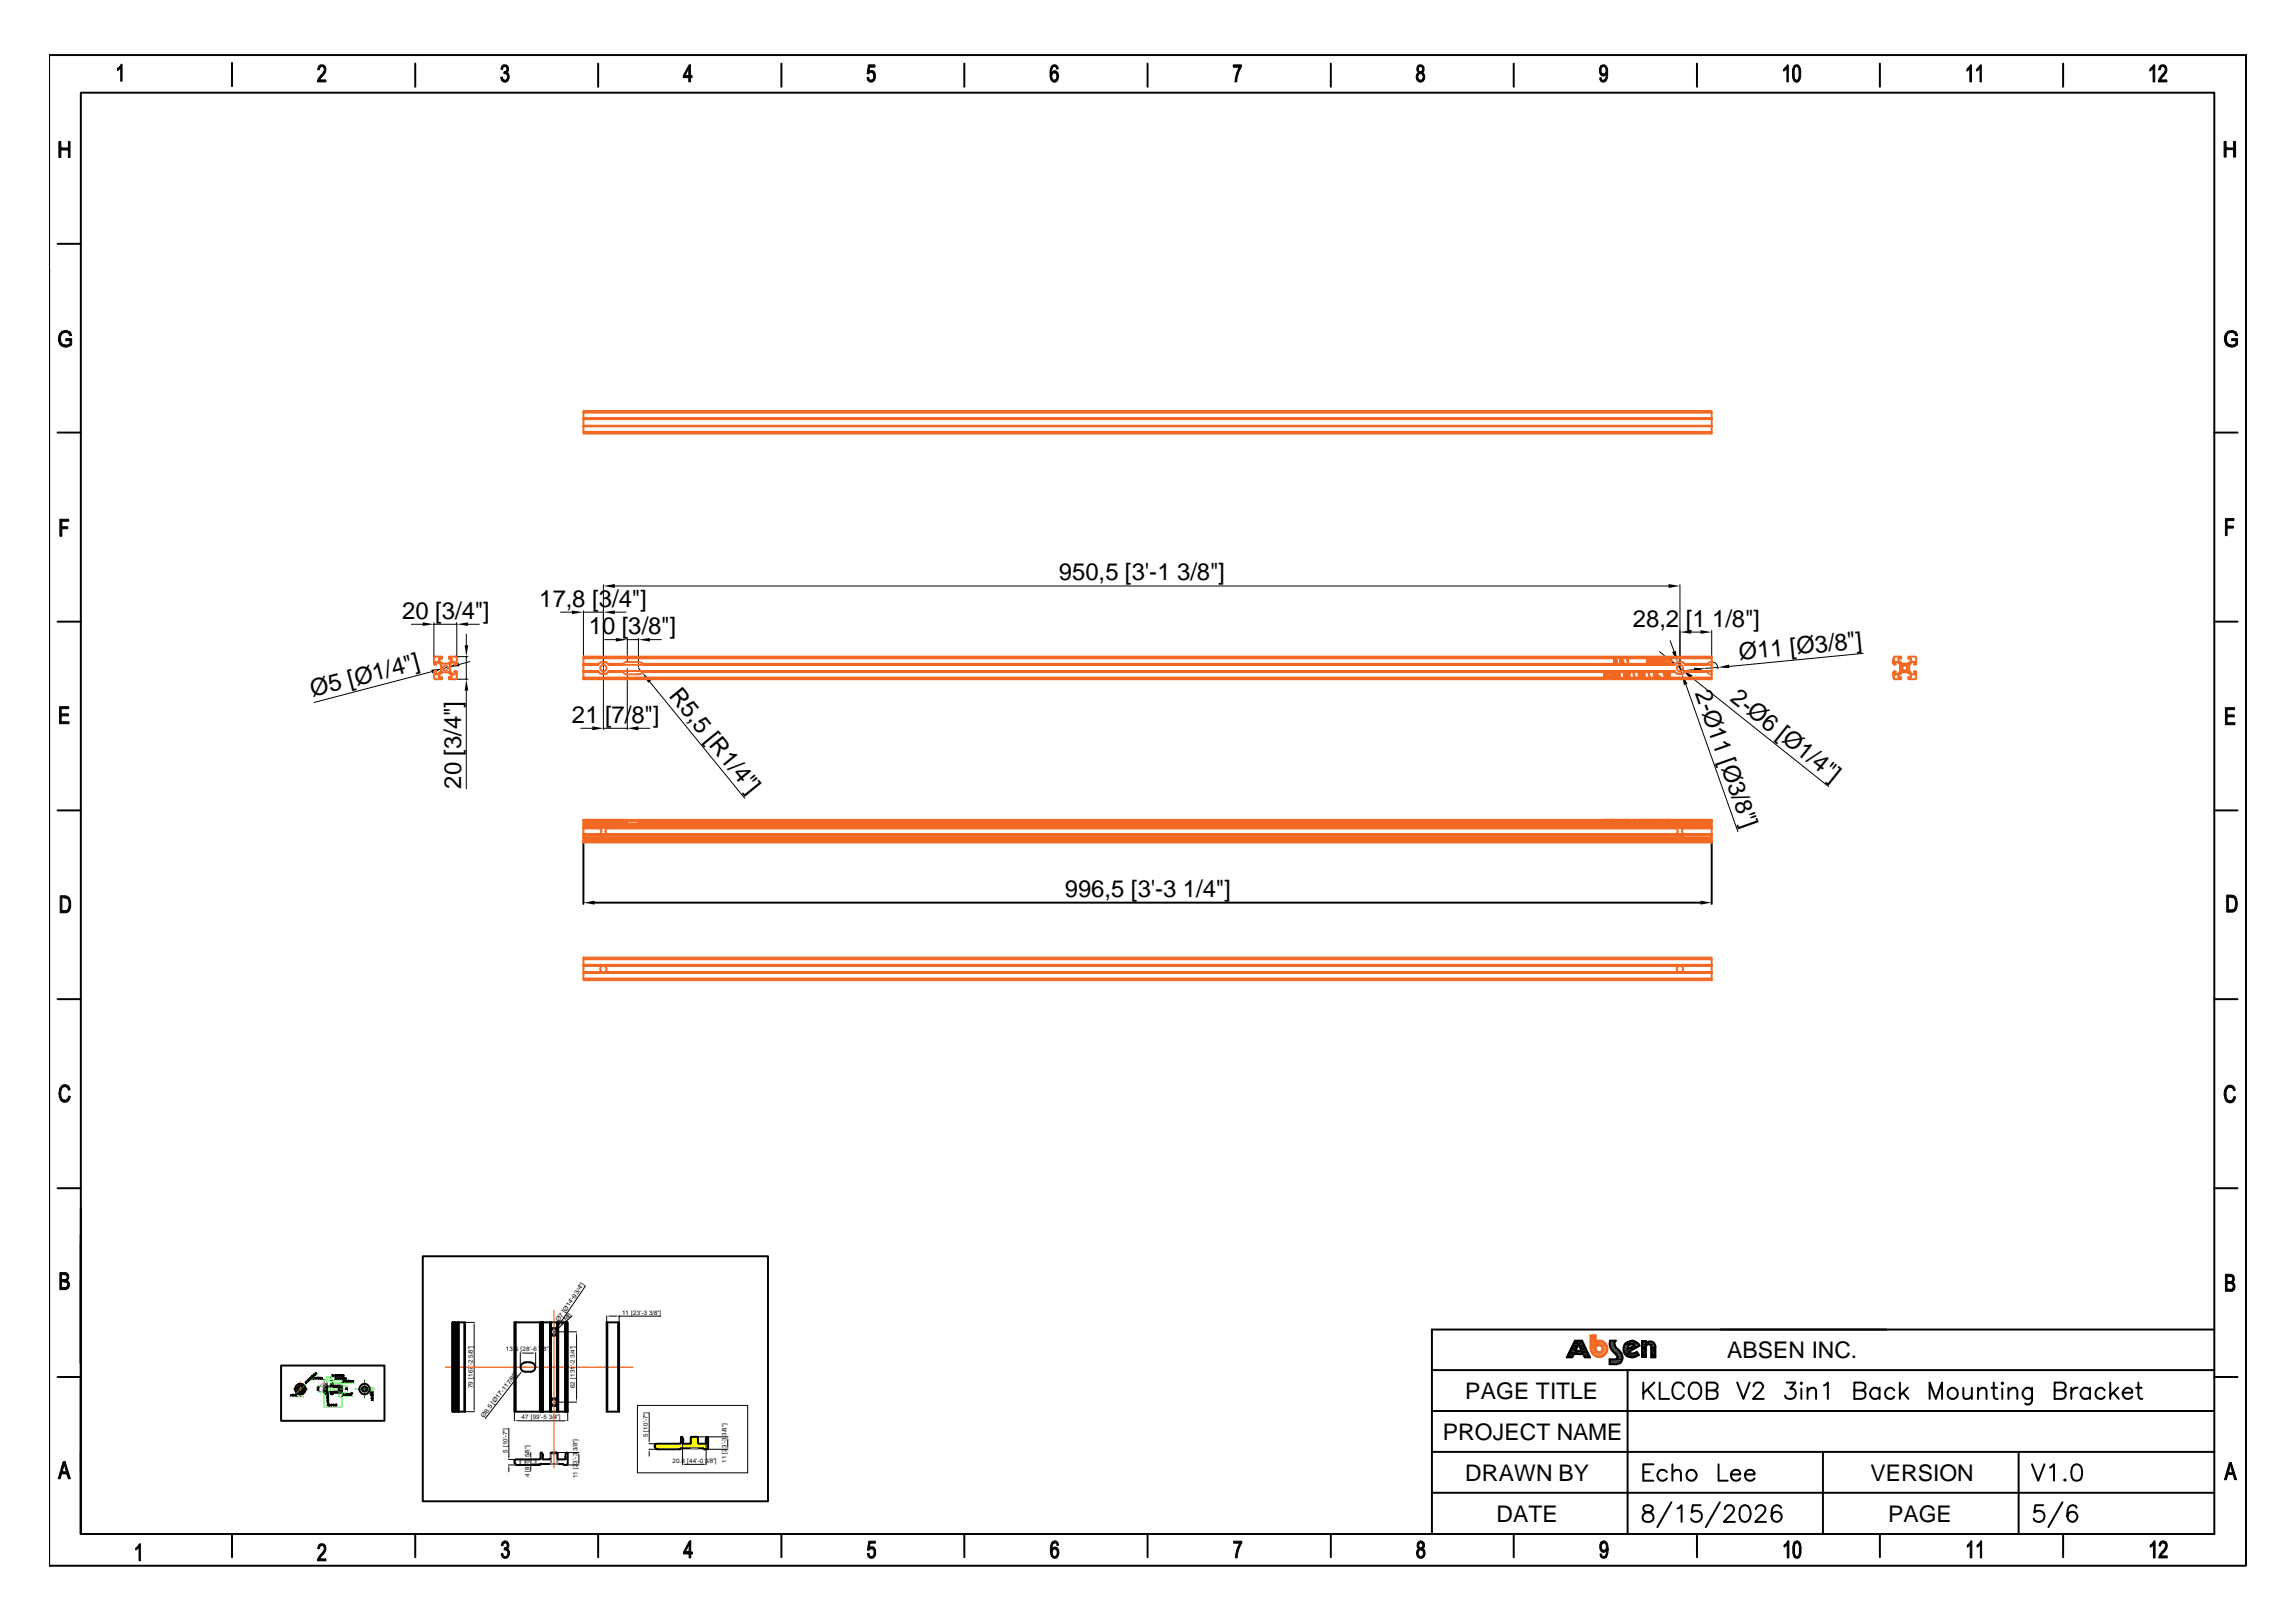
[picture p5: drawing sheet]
<svg xmlns="http://www.w3.org/2000/svg" width="297mm" height="210mm" viewBox="0 0 297 210" stroke-linecap="round" stroke-linejoin="round" font-family="sans-serif">
<defs><g id="words">
<g font-size="3.1">
<text x="137" y="75.1">950,5 [3'-1</text>
<text x="152.3" y="75.1">3/8&quot;]</text>
<text x="52" y="80.1">20 [3/4&quot;]</text>
<text x="69.8" y="78.5">17,8 [3/4&quot;]</text>
<text x="76.2" y="82.1">10 [3/8&quot;]</text>
<text x="211.2" y="81.1">28,2</text>
<text x="218.1" y="81.1">[1</text>
<text x="221.5" y="81.1">1/8&quot;]</text>
<text x="219.2" y="89.7" transform="rotate(70 219.2 89.7)">2-Ø11 [Ø3/8&quot;]</text>
<text x="225" y="85.4" transform="rotate(-6 225 85.4)">Ø11 [Ø3/8&quot;]</text>
<text x="40.4" y="90.2" transform="rotate(-15 40.4 90.2)">Ø5 [Ø1/4&quot;]</text>
<text x="74" y="93.5">21</text>
<text x="78.3" y="93.5">[7/</text>
<text x="81.7" y="93.5">8&quot;]</text>
<text x="86.4" y="90.1" transform="rotate(51 86.4 90.1)">R5,5 [R1/4&quot;]</text>
<text x="223.7" y="90.6" transform="rotate(39 223.7 90.6)">2-Ø6 [Ø1/4&quot;]</text>
<text x="59.6" y="102.1" transform="rotate(-90 59.6 102.1)">20 [3/4&quot;]</text>
<text x="137.8" y="116.1">996,5 [3'-3</text>
<text x="153" y="116.1">1/4&quot;]</text>
</g>
<g font-size="3">
<text x="223.4" y="175.7">ABSEN INC.</text>
<text x="189.6" y="181.1">PAGE TITLE</text>
<text x="186.6" y="186.4">PROJECT NAME</text>
<text x="189.6" y="191.7">DRAWN BY</text>
<text x="242" y="191.7">VERSION</text>
<text x="193.6" y="196.9">DATE</text>
<text x="244.3" y="197">PAGE</text>
</g>
<g font-size=".8">
<text x="72.3" y="171.1" transform="rotate(-56 72.3 171.1)">Ø7 [Ø14'-9 3/4&quot;]</text>
<text x="72.6" y="171.5" transform="rotate(-41 72.6 171.5)">2-M6</text>
<text x="80.5" y="170.1">11 [23'-3</text>
<text x="84" y="170.1">3/8&quot;]</text>
<text x="61.2" y="179.6" transform="rotate(-90 61.2 179.6)">79 [167'-2</text>
<text x="61.2" y="175.7" transform="rotate(-90 61.2 175.7)">5/8&quot;]</text>
<text x="65.4" y="174.9">13.</text>
<text x="66" y="179.2" transform="rotate(-52 66 179.2)">7/8&quot;]</text>
<text x="66.6" y="174.9">5 [28'-6</text>
<text x="69.6" y="174.9">7</text>
<text x="70.1" y="174.9">/</text>
<text x="70.3" y="174.9">8&quot;]</text>
<text x="74.4" y="179.6" transform="rotate(-90 74.4 179.6)">62 [131'-2</text>
<text x="74.4" y="175.7" transform="rotate(-90 74.4 175.7)">3/4&quot;]</text>
<text x="62.6" y="183.5" transform="rotate(-52 62.6 183.5)">Ø8.5 [Ø17'-11</text>
<text x="67.5" y="183.7">47 [99'-5</text>
<text x="71" y="183.7">3/4&quot;]</text>
<text x="83.8" y="186" transform="rotate(-90 83.8 186)">5 [10'-7&quot;]</text>
<text x="94" y="185.8" transform="rotate(-90 94 185.8)">3/8&quot;]</text>
<text x="65.7" y="188" transform="rotate(-90 65.7 188)">5 [10'-7&quot;]</text>
<text x="68.5" y="191.2" transform="rotate(-90 68.5 191.2)">4 [8'</text>
<text x="68.5" y="189.6" transform="rotate(-90 68.5 189.6)">-5</text>
<text x="68.5" y="188.6" transform="rotate(-90 68.5 188.6)">5/8&quot;]</text>
<text x="74.7" y="191.3" transform="rotate(-90 74.7 191.3)">11 [23'-3</text>
<text x="74.7" y="187.8" transform="rotate(-90 74.7 187.8)">3/8&quot;]</text>
<text x="87" y="189.3">20.8 [44'-0</text>
<text x="91.2" y="189.3">3/8&quot;]</text>
<text x="94" y="189.3" transform="rotate(-90 94 189.3)">11 [23'-3</text>
</g>
<text font-size=".8" fill="#f0f" x="42.1" y="178.7" transform="rotate(135 42.1 178.7)">90°</text>
</g></defs>
<g fill="none" stroke="#000" stroke-width=".25">
<path d="M6.3 7.1h284.3v195.5h-284.3zM30 8.1v3M53.7 8.2v3M77.4 8.2v3M101.1 8.2v3M124.8 8.2v3M148.5 8.2v3M172.2 8.2v3M195.8 8.2v3M219.5 8.2v3M243.2 8.2v3M266.9 8.2v3"/>
<path d="M6.4 35v167.6M7.5 31.6h3M7.5 56h3M286.5 56h3M7.5 80.4h3M286.5 80.4h3M7.5 104.9h3M286.5 104.9h3M7.5 129.3h3M286.5 129.3h3M7.5 153.8h3M10.5 156.3v20.1v-16.7"/>
<path d="M286.5 153.8h3M7.5 178.2h3M10.5 160.9v37.6h276v-186.5h-276v186.5v-10.6M185.3 177.3h101.2M210.6 177.3v21.2M286.5 172.1h-101.2v21.1h101.2M286.5 178.2h3M30 198.5v3M53.7 198.5v3M77.4 198.5v3M101.1 198.5v3M124.8 198.5v3"/>
<path d="M148.5 198.5v3M172.2 198.5v3M185.3 193.2v5.3M185.3 187.9h101.2M195.8 198.5v3M219.5 198.5v3M235.8 187.9v10.6M243.2 198.5v3M261.2 187.9v10.6M266.9 198.5v3"/>
</g>
<g fill="#000" stroke="#000" stroke-width=".13">
<path d="M7.6 18.3h.3v.8l.9 .3h-.9v1h-.3z" fill-rule="evenodd"/>
<path d="M7.9 19.1h.9v-.8h.3v2.1h-.3v-1z" fill-rule="evenodd"/>
<path d="M15.2 8.9l.1-.1h.3l-.4 .3z" fill-rule="evenodd"/>
<path d="M15.7 8.3h.1v2.2h-.2v-1.7h-.3z" fill-rule="evenodd"/>
<path d="M41.3 8.5l.1-.1a.54 .54 0 0 1 .6 .2h-.5l-.2 .4h-.2z" fill-rule="evenodd"/>
<path d="M41.7 8.6h.3l.1 .1 .1 .5-.1 .2-.7 .9h.8v.3h-1.1l.1-.5 .6-.6 .2-.4-.1-.4z" fill-rule="evenodd"/>
<path d="M64.9 8.6h.4a.31 .31 0 0 0-.3 .4l-.2-.1z" fill-rule="evenodd"/>
<path d="M64.8 10h.2a.37 .37 0 0 0 .3 .4h-.4z" fill-rule="evenodd"/>
<path d="M65.2 9.3h.5l-.1 .1 .1 .1h-.5z" fill-rule="evenodd"/>
<path d="M65 8.5l.1-.1a.42 .42 0 0 1 .6 .2l.1 .2-.1 .4v.1h-.5l.3-.1 .1-.4-.1-.1z" fill-rule="evenodd"/>
<path d="M65.3 9.5h.4l.2 .3v.3a.52 .52 0 0 1-.4 .5 .52 .52 0 0 1-.6-.2h.5l.2-.2v-.5z" fill-rule="evenodd"/>
<path d="M89.2 8.4h.1l-.7 1.4h.9v.2h-.2v.6h-.2v-.6h-.7v-.2z" fill-rule="evenodd"/>
<path d="M89.3 8.4v1.4h-.7h.5v-1z" fill-rule="evenodd"/>
<path d="M112.2 10h.2l.1 .3 .1 .1h.5a.52 .52 0 0 1-.5 .2 .52 .52 0 0 1-.4-.4z" fill-rule="evenodd"/>
<path d="M112.4 9.3l.3-.2 .4 .2z" fill-rule="evenodd"/>
<path d="M112.7 9.4l.4-.1 .1 .2v.6l-.1 .3h-.4h.1l.2-.3v-.4l-.2-.3z" fill-rule="evenodd"/>
<path d="M112.4 8.4h.8v.3h-.7l-.1 .6h.7l-.5 .1-.2 .2-.2-.1z" fill-rule="evenodd"/>
<path d="M136 8.6h.4a.44 .44 0 0 0-.3 .4v.5h.1a.52 .52 0 0 0 .2 .9h.4a.51 .51 0 0 1-.6 .2 .51 .51 0 0 1-.3-.6l-.1-.9z" fill-rule="evenodd"/>
<path d="M136.1 9.4a.4 .4 0 0 1 .3-.2 .4 .4 0 0 1 .4 .2z" fill-rule="evenodd"/>
<path d="M136.1 8.5a.42 .42 0 0 1 .7 .1l.1 .3h-.2l-.2-.3z" fill-rule="evenodd"/>
<path d="M136.4 9.4h.4a.68 .68 0 0 1 .1 .8l-.1 .2h-.4l.3-.1v-.3v-.5z" fill-rule="evenodd"/>
<path d="M159.6 8.4h1v.3l-.4 .8-.2 1.1h-.2l.1-.6 .2-.9 .3-.4h-.8z" fill-rule="evenodd"/>
<path d="M183.4 8.5h.1a.43 .43 0 0 1 .6 .1h-.4l-.2 .2 .1 .4 .1 .1h.4l-.1 .1 .1 .1h-.4l-.2 .1-.1 .5 .2 .3h.2h-.4l-.1-.1-.1-.5 .2-.3 .2-.1-.3-.3v-.3z" fill-rule="evenodd"/>
<path d="M183.8 9.5h.3l.1 .1 .1 .5a.52 .52 0 0 1-.3 .5 .52 .52 0 0 1-.6-.2h.5l.2-.3-.1-.5z" fill-rule="evenodd"/>
<path d="M183.8 8.6l.4 .1v.4l-.1 .2h-.3l.2-.1v-.1v-.4z" fill-rule="evenodd"/>
<path d="M207.1 8.6h.4l-.2 .1-.2 .2 .1 .5 .3 .2h-.4l-.1-.1-.1-.6z" fill-rule="evenodd"/>
<path d="M207 10.1l.1-.1 .2 .4h.5a.45 .45 0 0 1-.5 .2 .45 .45 0 0 1-.3-.3z" fill-rule="evenodd"/>
<path d="M207.1 8.5a.53 .53 0 0 1 .7 .1l.2 .3v1.1l-.2 .4h-.4l.2-.1 .2-.3v-.5h-.2l.2-.2v-.4l-.2-.2z" fill-rule="evenodd"/>
<path d="M207.1 9.6l.7-.1-.3 .3h-.2z" fill-rule="evenodd"/>
<path d="M230.8 8.9l.1-.1 .3 .1-.4 .3z" fill-rule="evenodd"/>
<path d="M231.2 8.4h.2v2.2h-.2v-1.7l-.3-.1z" fill-rule="evenodd"/>
<path d="M232 8.7l.4-.1-.2 .1-.1 .3v1l.1 .3 .2 .1h-.3l-.2-.4v-1z" fill-rule="evenodd"/>
<path d="M232.2 8.4h.1a.45 .45 0 0 1 .5 .3l.2 .4-.1 1a.47 .47 0 0 1-.3 .5 .47 .47 0 0 1-.5-.2h.3a.37 .37 0 0 0 .3-.4v-1.1l-.2-.3h-.4z" fill-rule="evenodd"/>
<path d="M254.5 8.9l.1-.1 .2 .1-.3 .3z" fill-rule="evenodd"/>
<path d="M254.9 8.4h.2v2.2h-.3v-1.7l-.2-.1z" fill-rule="evenodd"/>
<path d="M255.7 8.9l.2-.1 .3 .1-.5 .3z" fill-rule="evenodd"/>
<path d="M256.2 8.4h.1v2.2h-.1v-1.7l-.3-.1z" fill-rule="evenodd"/>
<path d="M278.1 8.9l.2-.1 .3 .1-.5 .3z" fill-rule="evenodd"/>
<path d="M278.6 8.4h.2v2.2h-.2v-1.7l-.3-.1z" fill-rule="evenodd"/>
<path d="M279.4 8.5l.2-.1a.54 .54 0 0 1 .6 .2h-.5l-.2 .4h-.2z" fill-rule="evenodd"/>
<path d="M279.8 8.6h.4l.1 .1v.5l-.1 .2-.7 .9h.8v.3h-1.1l.2-.5 .6-.6 .1-.4-.1-.4z" fill-rule="evenodd"/>
<path d="M287.7 18.3h.3v.8l1 .3h-1v.9h-.3z" fill-rule="evenodd"/>
<path d="M288 19.1h1v-.8h.2v2h-.2v-.9z" fill-rule="evenodd"/>
<path d="M7.8 43.1a.95 .95 0 0 1 1.3-.1h-.8l-.2 .1-.3 .5v.5a.74 .74 0 0 0 .7 .6h-.6l-.2-.3-.1-.8z" fill-rule="evenodd"/>
<path d="M8.5 43h.6l.2 .4h-.3l-.1-.2z" fill-rule="evenodd"/>
<path d="M8.5 43.8h.8v.8a1.06 1.06 0 0 1-1.4 .1h.7l.5-.2v-.4h-.6z" fill-rule="evenodd"/>
<path d="M288 43.1a.95 .95 0 0 1 1.3-.1h-.8l-.2 .1-.2 .3-.1 .7a.74 .74 0 0 0 .7 .6h-.6l-.2-.2-.1-.4v-.5z" fill-rule="evenodd"/>
<path d="M288.7 43h.6l.2 .4h-.3l-.1-.2z" fill-rule="evenodd"/>
<path d="M288.7 43.8h.8v.8l-.4 .2-.3 .1h-.4l-.3-.2h.7l.5-.2v-.4h-.6z" fill-rule="evenodd"/>
<path d="M7.7 67.2h1.2v.3h-.9v.7h.8v.2h-.8v1h-.3z" fill-rule="evenodd"/>
<path d="M287.9 67.1h1.1v.3h-.9v.7h.8v.2h-.8v1h-.2z" fill-rule="evenodd"/>
<path d="M7.7 91.5h1.2v.2h-1v.7h.9v.2h-.9v.8h1v.3h-1.2z" fill-rule="evenodd"/>
<path d="M287.9 91.6h1.2v.2h-1v.7h1v.3h-1v.7h1v.3h-1.2z" fill-rule="evenodd"/>
<path d="M7.8 115.9h.7l.4 .3h-.9v1.7h.9l-.2 .2h-.9z" fill-rule="evenodd"/>
<path d="M8.3 116.2h.6l.2 .2v1l-.2 .5h-.9l.7-.1 .2-.5v-.6l-.1-.3-.2-.2z" fill-rule="evenodd"/>
<path d="M288.1 115.8h.7l.4 .3h-.9v1.7h.9l-.2 .2h-.9z" fill-rule="evenodd"/>
<path d="M288.6 116.1h.6l.2 .3v.8l-.1 .5-1 .1 .7-.1a1.26 1.26 0 0 0 .1-1.3l-.2-.3z" fill-rule="evenodd"/>
<path d="M8 140.5l.4-.2 .5 .3h-.7l-.3 .4v1l.3 .3 .2 .1h-.5l-.2-.5v-.8z" fill-rule="evenodd"/>
<path d="M7.9 142.4h.7l.2-.3 .1-.3 .2 .1a.9 .9 0 0 1-.5 .7h-.4z" fill-rule="evenodd"/>
<path d="M8.4 140.6h.5l.2 .4-.3 .1v-.3z" fill-rule="evenodd"/>
<path d="M288 140.6l.2-.1a.64 .64 0 0 1 .7 .1l.1 .1h-.6l-.2 .1-.2 .3v.8l.1 .3 .1 .1 .3 .2h-.5l-.1-.2-.2-.6 .1-.6z" fill-rule="evenodd"/>
<path d="M288 142.5h.6l.2-.2 .2-.4 .2 .1a.87 .87 0 0 1-.6 .7h-.4z" fill-rule="evenodd"/>
<path d="M288.5 140.7h.5l.2 .4-.2 .1-.2-.4z" fill-rule="evenodd"/>
<path d="M7.7 164.7h.9l.2 .2h-.8v.7h.8l-.1 .1 .1 .1-.8 .1v.7h.9l-.3 .2-.9 .1z" fill-rule="evenodd"/>
<path d="M8.3 164.9h.5v.6v.1h-.8l.6-.1 .1-.3a.27 .27 0 0 0-.4-.3z" fill-rule="evenodd"/>
<path d="M8.3 165.9h.5l.2 .1-.1 .6h-.9h.4a.42 .42 0 0 0 .3-.3 .42 .42 0 0 0-.1-.4z" fill-rule="evenodd"/>
<path d="M287.9 164.9h.7l.4 .2-.9 .1v.6l.8 .1-.1 .1h.2l-.9 .1v.7l1 .1-.3 .2h-.9z" fill-rule="evenodd"/>
<path d="M288.5 165.2h.5l.1 .5-.2 .2-.8-.1h.6l.1-.1v-.5z" fill-rule="evenodd"/>
<path d="M288.5 166.1h.5l.1 .2v.6l-1-.1h.6a.39 .39 0 0 0 .2-.4 .39 .39 0 0 0-.4-.3z" fill-rule="evenodd"/>
<path d="M8.2 189.2h.2l-.4 1.3 .6 .2h-.6l-.2 .7h-.3z" fill-rule="evenodd"/>
<path d="M8.4 189.2l.7 2.2h-.3l-.2-.7-.6-.2h.6l-.3-1z" fill-rule="evenodd"/>
<path d="M18 199.8h.2v2.2h-.2v-1.7h-.3z" fill-rule="evenodd"/>
<path d="M41.2 200l.2-.2a.54 .54 0 0 1 .6 .2h-.5l-.2 .4h-.2z" fill-rule="evenodd"/>
<path d="M41.7 200h.3l.1 .1 .1 .4-.2 .4-.6 .8h.8v.3h-1.1l.1-.5 .8-1-.1-.3z" fill-rule="evenodd"/>
<path d="M65 199.6l.4 .1h-.2l-.1 .3h-.2z" fill-rule="evenodd"/>
<path d="M65 199.6a.47 .47 0 0 1 .5-.2 .47 .47 0 0 1 .3 .4v.4l-.1 .2-.4-.1 .3-.1v-.5h-.1z" fill-rule="evenodd"/>
<path d="M89.2 199.4h.2l-.8 1.4h1v.3h-.2v.5h-.2v-.5h-.8v-.3z" fill-rule="evenodd"/>
<path d="M89.4 199.4v1.4h-.8h.6v-.9z" fill-rule="evenodd"/>
<path d="M112.4 199.4h.8v.3h-.6l-.1 .6 .7 .1h-.6l-.2 .2h-.2z" fill-rule="evenodd"/>
<path d="M136.1 199.6l.4 .1a.44 .44 0 0 0-.4 .4v.4h.2l-.2 .4 .2 .5h.5l-.2 .2h-.3a.74 .74 0 0 1-.4-.7v-.6z" fill-rule="evenodd"/>
<path d="M136.1 199.5a.5 .5 0 0 1 .6 0 .5 .5 0 0 1 .2 .5h-.2l-.1-.3-.5-.1z" fill-rule="evenodd"/>
<path d="M159.6 199.4h1.1v.3l-.6 1.1-.1 .8h-.1v-.8l.5-1.1h-.8z" fill-rule="evenodd"/>
<path d="M183.6 199.4h.3l.3 .2-.5 .1-.1 .1v.4l.2 .1h.4l-.1 .1 .1 .1h-.5l-.1 .2-.1 .4 .1 .3h.2l-.4 .1-.1-.2v-.5l.1-.3 .2-.1-.3-.2v-.4z" fill-rule="evenodd"/>
<path d="M183.8 199.7h.4l.1 .5-.1 .1h-.4l.3-.2-.1-.4z" fill-rule="evenodd"/>
<path d="M207.1 199.6l.4 .1h-.1l-.2 .3v.5l.3 .1-.4 .1-.1-.2v-.6z" fill-rule="evenodd"/>
<path d="M207.1 199.6a.54 .54 0 0 1 .6-.1 .54 .54 0 0 1 .3 .5v1l-.1 .5-.4-.1h.1l.2-.3 .1-.5-.2-.1a.48 .48 0 0 0 .1-.6l-.2-.2z" fill-rule="evenodd"/>
<path d="M230.8 200l.1-.1h.3l-.4 .3z" fill-rule="evenodd"/>
<path d="M231.3 199.4h.1v2.2h-.2v-1.7h-.3l.3-.3z" fill-rule="evenodd"/>
<path d="M232.1 199.6l.4 .1h-.2l-.1 .4v1l.1 .3h.2l-.4 .1-.2-.5v-.9z" fill-rule="evenodd"/>
<path d="M232.2 199.5a.51 .51 0 0 1 .5 0 .51 .51 0 0 1 .3 .5v1.2l-.3 .4h-.4l-.2-.1 .4-.1 .3-.3v-1.1l-.2-.3-.5-.1z" fill-rule="evenodd"/>
<path d="M254.5 200l.1-.1h.3l-.3 .3z" fill-rule="evenodd"/>
<path d="M255 199.4h.1v2.2h-.2v-1.7h-.3z" fill-rule="evenodd"/>
<path d="M255.8 200l.1-.1h.3l-.4 .3z" fill-rule="evenodd"/>
<path d="M256.2 199.4h.2v2.2h-.2v-1.7h-.3l.3-.3z" fill-rule="evenodd"/>
<path d="M278.2 200l.1-.1h.3l-.4 .3z" fill-rule="evenodd"/>
<path d="M278.7 199.4h.1v2.2h-.2v-1.7h-.3z" fill-rule="evenodd"/>
<path d="M279.6 199.4h.4l.3 .2-.4 .1a.32 .32 0 0 0-.4 .4l-.2-.1 .1-.4z" fill-rule="evenodd"/>
<path d="M279.9 199.7l.4-.1 .1 .6-.3 .6-.5 .6h.8v.2h-1.1l.2-.5 .5-.6 .2-.3-.1-.4z" fill-rule="evenodd"/>
<path d="M288.4 189.3h.3l-.4 1.3 .6 .2h-.7l-.2 .7h-.2z" fill-rule="evenodd"/>
<path d="M288.7 189.3l.6 2.2h-.2l-.2-.7-.6-.2h.5l-.3-1.1z" fill-rule="evenodd"/>
<path d="M17.6 200.3h.4l-.4 .3z" fill-rule="evenodd"/>
<path d="M64.9 201.1l.1-.1 .1 .3 .3 .1h-.4l-.1-.1z" fill-rule="evenodd"/>
<path d="M65.2 200.3l.5 .1h-.1l.2 .1-.6 .1z" fill-rule="evenodd"/>
<path d="M65.4 200.5h.4l.1 .3v.5l-.2 .2-.2 .1h-.3l-.2-.1 .4-.1 .3-.2v-.4l-.2-.2z" fill-rule="evenodd"/>
<path d="M112.2 201.1l.2-.1 .1 .4h.1h.6l-.3 .2h-.3l-.3-.2z" fill-rule="evenodd"/>
<path d="M112.5 200.3l.4-.1 .2 .1z" fill-rule="evenodd"/>
<path d="M112.7 200.4h.5l.1 .2v.6l-.1 .2h-.5h.2l.2-.3-.1-.6-.1-.1z" fill-rule="evenodd"/>
<path d="M136.1 200.4a.44 .44 0 0 1 .7 0l-.5 .1h-.2z" fill-rule="evenodd"/>
<path d="M136.4 200.4h.4l.1 .2 .1 .5-.2 .3h-.4l.3-.1 .1-.2-.1-.6z" fill-rule="evenodd"/>
<path d="M183.8 200.5h.4l.2 .3-.1 .6-.3 .2h-.4l-.2-.1 .5-.1 .2-.2v-.4l-.1-.2z" fill-rule="evenodd"/>
<path d="M207 201.1h.2l.1 .3 .6 .1-.3 .1h-.3l-.2-.1z" fill-rule="evenodd"/>
<path d="M207.1 200.7l.8-.1-.1 .1a.31 .31 0 0 1-.5 .1z" fill-rule="evenodd"/>
</g>
<g fill="#ff7f00">
<path d="M206.7 173.5h.4z"/>
<path d="M206.7 173.5h.6z"/>
<path d="M206.7 173.5l.7 .1h-.7z"/>
<path d="M206.7 173.5h.6l.1 .1z"/>
<path d="M206.7 173.6l.9 .2h-.9z"/>
<path d="M206.7 173.6h.7l.2 .2z"/>
<path d="M206.7 173.8l1.1 .1h-1.1z"/>
<path d="M206.7 173.8h.9l.2 .1z"/>
<path d="M206.7 173.9l1.2 .2h-1.2z"/>
<path d="M206.7 173.9h1.1l.1 .2z"/>
<path d="M206.9 174.1h1z"/>
<path d="M206.7 174.1h.1z"/>
<path d="M206.7 174.1h.2z"/>
<path d="M207 174.1h.9z"/>
<path d="M207.1 174.1l.8 .1z"/>
<path d="M207.2 174.2l.7 .1h-.6z"/>
<path d="M207.2 174.2h.7v.1z"/>
<path d="M207.3 174.3h.6z"/>
<path d="M207.3 174.3l.6 .1h-.6z"/>
<path d="M207.3 174.3h.6v.1z"/>
<path d="M207.3 174.4l.7 .1z"/>
<path d="M207.3 174.5h.7z"/>
<path d="M205.8 172.8l.6 1.8h-.6z"/>
<path d="M205.8 172.8h.6v1.8z"/>
<path d="M207.3 174.5l.7 .1h-.7z"/>
<path d="M207.3 174.5h.7v.1z"/>
<path d="M205.8 174.6l.6 .1h-.6z"/>
<path d="M205.8 174.6h.6v.1z"/>
<path d="M207.3 174.6l.7 .1h-.7z"/>
<path d="M207.3 174.6h.7v.1z"/>
<path d="M207.3 174.7h.7z"/>
<path d="M205.8 174.7l.6 .1h-.6z"/>
<path d="M205.8 174.7h.6v.1z"/>
<path d="M205.8 174.8h.7z"/>
<path d="M207.3 174.7l.6 .1h-.6z"/>
<path d="M207.3 174.7h.7l-.1 .1z"/>
<path d="M205.8 174.8l.7 .1h-.7z"/>
<path d="M205.8 174.8h.7v.1z"/>
<path d="M207.3 174.8l.6 .1h-.6z"/>
<path d="M207.3 174.8h.6v.1z"/>
<path d="M207.3 174.9h.6z"/>
<path d="M205.8 174.9h.7z"/>
<path d="M207.2 174.9h.7z"/>
<path d="M205.9 174.9l.7 .1h-.7z"/>
<path d="M205.9 174.9h.6l.1 .1z"/>
<path d="M205.9 175h.7z"/>
<path d="M207.1 175h.8z"/>
<path d="M207.2 174.9l.7 .1z"/>
<path d="M205.9 175h.8z"/>
<path d="M205.9 175l.9 .1z"/>
<path d="M207 175.1h.9z"/>
<path d="M207.1 175l.8 .1z"/>
<path d="M206.9 175.1h1z"/>
<path d="M205.9 175.1h1z"/>
<path d="M205.9 175.1h2z"/>
<path d="M205.9 175.1h1.9z"/>
<path d="M206 175.1l1.7 .2h-1.7z"/>
<path d="M206 175.1h1.8l-.1 .2z"/>
<path d="M206 175.3h1.7z"/>
<path d="M206.1 175.3l1.5 .1h-1.4z"/>
<path d="M206.1 175.3h1.6l-.1 .1z"/>
<path d="M206.2 175.4h1.3z"/>
<path d="M206.2 175.4h1.4z"/>
<path d="M206.2 175.4l1.2 .1h-1z"/>
<path d="M206.2 175.4h1.3l-.1 .1z"/>
<path d="M206.4 175.5l.9 .1z"/>
<path d="M206.4 175.5h1z"/>
<path d="M206.4 175.6h.8z"/>
<path d="M206.4 175.6h.9z"/>
<path d="M206.5 175.6h.6z"/>
<path d="M206.5 175.6h.7z"/>
<path d="M206.8 175.7h.2z"/>
<path d="M206.6 175.6l.4 .1z"/>
<path d="M206.6 175.6h.5z"/>
</g>
<path d="M205.8 172.8v1.8v-1.8h.6v1.8v-1.8zM206.7 173.5a1.05 1.05 0 0 1 1.2 .9 1.05 1.05 0 0 1-1 1.2 1.05 1.05 0 0 1-1.1-1M206.7 173.5v.6a.46 .46 0 0 1 .6 .3 .46 .46 0 0 1-.3 .6 .46 .46 0 0 1-.6-.4" fill="none" stroke="#ff7f00" stroke-width=".25"/>
<g fill="#000">
<path d="M74 79l1.5 .2-1.5 .3zM78.1 79.2l1.4-.2v.5zM78.1 75.8l1.4-.2v.5zM215.9 75.6l1.4 .2-1.4 .3zM54.7 80.5l1.4 .3-1.4 .2zM55.8 86.7l1.5-.2-1.4 .6zM58 86.3l1.3-.6 .1 .5zM60.1 83.5h.5l-.3 1.5zM60.3 87.9l.3 1.5h-.5zM59.1 80.8l1.4-.3v.5zM76.6 94l1.5 .2-1.5 .3zM79.7 82.6l1.5 .2-1.5 .2z"/>
<path d="M81.2 94.2l1.4-.2v.5zM82.6 82.8l1.5-.2v.4zM83.1 87.1l1.1 1-.3 .3zM216 85.1l1 1.1-1.3-.8zM216.3 84.4l.5-.2 .2 1.5zM217.6 87.2l.7 1.3-.5 .2zM217.3 81.8l1.5-.3v.5zM217.7 86.7l1.3 .7-.3 .4zM219.2 86.4l1.4 .1-1.4 .4zM220 81.5l1.4 .3-1.4 .2zM222.2 86.4l1.5-.4v.5zM75.5 116.8l1.4-.2v.5z"/>
<path d="M220 116.6l1.4 .2-1.4 .3zM202.9 175.2l.5 .5h-.7zM202.9 175.2h.7l-.2 .5zM203.5 174l.3 .8h-.7zM203.5 174h.7l-.4 .8zM203.8 173.5l1.1 .5h-1.4zM203.8 173.5h.9l.2 .5zM204.2 174l1.1 .8h-.7zM204.2 174h.7l.4 .8zM204.8 175.2l.9 .5h-.7zM204.8 175.2h.7l.2 .5zM208.2 173.7l.7 .1z"/>
<path d="M208.2 173.8h.6h-.6zM208.2 173.8h.7h-.1zM208.2 173.8l.6 .1h-.6zM208.2 173.8h.6v.1zM208.2 173.9l.6 .1zM208.2 174h.6zM208.2 174l.7 .1h-.7zM208.2 174h.6l.1 .1zM208.2 174.1l.8 .1h-.8zM208.2 174.1h.7l.1 .1zM208.2 174.2l.8 .1h-.7zM208.2 174.2h.8v.1z"/>
<path d="M208.2 175.9l1.7 .1h-1.7zM208.2 175.9h1.7v.1zM208.2 176l1.6 .1h-1.6zM208.2 176h1.7l-.1 .1zM208.2 176.1l1.6 .1h-1.6zM208.2 176.1h1.6v.1zM208.2 176.2l1.5 .1h-1.5zM208.2 176.2h1.6l-.1 .1zM208.2 176.3l1.4 .1h-1.4zM208.2 176.3h1.5l-.1 .1zM208.2 176.4l1.3 .1h-1.3zM208.2 176.4h1.4l-.1 .1z"/>
<path d="M208.2 176.5h1.1zM208.2 176.5h1.3zM208.2 176.5h1zM208.3 173.5l.7 .1h-.7zM208.3 173.5h.7v.1zM208.3 173.6h.6zM208.3 173.6h.7zM208.3 173.6l.6 .1h-.7zM208.3 173.6h.6v.1zM208.3 174.3l.8 .1h-.8zM208.3 174.3h.7l.1 .1zM208.3 174.4l.9 .2h-.8z"/>
<path d="M208.3 174.4h.8l.1 .2zM208.4 174.6h.9h-.9zM208.4 174.6h.8h.1zM208.4 174.6l1 .1h-.9zM208.4 174.6h.9l.1 .1zM208.5 174.7l1 .1h-.9zM208.5 174.7h.9l.1 .1zM208.6 174.8l1 .1h-.9zM208.6 174.8h.9l.1 .1zM208.7 174.9l1 .2h-.8zM208.7 174.9h.9l.1 .2zM208.9 175.1l.9 .2h-.7z"/>
<path d="M208.9 175.1h.8l.1 .2zM209 175.9h.9zM209.1 175.3h.7zM209.1 175.3l.7 .1zM209.1 175.9h.8zM209.2 175.4h.7h-.7zM209.2 175.4h.6h.1zM209.2 175.9h.7zM209.2 175.4l.7 .1h-.6zM209.2 175.4h.7v.1zM209.2 175.8l.7 .1zM209.3 175.5h.6z"/>
<path d="M209.3 175.5l.6 .1h-.6zM209.3 175.5h.6v.1zM209.3 175.6l.6 .1zM209.3 175.7h.6zM209.3 175.7l.6 .1zM209.3 175.8h.6zM210 174.6h.5zM210 174.3l.5 .1h-.5zM210 174.3h.6l-.1 .1zM210 174.4h.5zM210 174.4l.5 .2h-.5zM210 174.4h.5v.2z"/>
<path d="M210 174.6l1 .2h-1zM210 174.6h1.2l-.2 .2zM210 174.8l.7 .2h-.6zM210 174.8h1l-.3 .2zM210.1 174.2h.5zM210.1 174.2h.6zM210.1 174.2l.5 .1h-.6zM210.1 174.2h.5v.1zM210.1 175h.6zM210.1 175l.7 .1h-.7zM210.1 175h.6l.1 .1zM210.1 174.1l.6 .1z"/>
<path d="M210.1 175.1h.8h-.8zM210.1 175.1h.7h.1zM210.1 174l.6 .1h-.6zM210.1 174h.6v.1zM210.1 175.1l1 .1zM210.2 174h.7zM210.2 174h.5zM210.2 175.2h1zM210.2 175.2h1.7zM210.2 175.2l1.8 .2h-1.7zM210.2 175.2h1.7l.1 .2zM210.2 173.9h1.8z"/>
<path d="M210.2 173.9h.8zM210.2 173.9h.9zM210.2 173.9l.7 .1zM210.3 173.8l1.7 .1h-1.8zM210.3 173.8h1.6l.1 .1zM210.3 175.4h1.7zM210.3 175.4l1.5 .1h-1.3zM210.3 175.4h1.7l-.2 .1zM210.3 173.8h1.6zM210.4 173.8h1.5zM210.5 173.7l1.4 .1h-1.5zM210.5 173.7h1.3l.1 .1z"/>
<path d="M210.5 175.5h1.3zM210.5 173.7h1.3zM210.5 175.5l1.1 .1h-.9zM210.5 175.5h1.3l-.2 .1zM210.5 173.7l.2-.1 1 .1zM210.7 173.6h.8l.2 .1zM210.7 175.6h.9zM210.7 175.6l.7 .1zM210.7 173.6h.8zM210.7 173.5l.8 .1zM210.7 173.5h.8zM210.9 173.5h.6z"/>
<path d="M210.9 175.7h.4zM210.9 175.7h.5zM210.9 173.5h.4zM211 173.5h.3zM211 173.5h.2zM211.1 173.9h.9zM211.2 173.9l.8 .1zM211.3 174h.7zM211.2 175.2h.7zM211.3 175.2h.6zM211.4 174l.7 .1h-.6zM211.4 174h.6l.1 .1z"/>
<path d="M211.4 175.1l.5 .1zM210.5 174.6l.9-.5-.2 .5zM211.4 174.1h.7l-.9 .5zM211.5 174.1h.6zM211.4 175.1h.5zM211.5 175.1h.4zM211.7 175.1h.2zM211.7 175l.1 .1h-.1zM211.7 175l.1 .1zM212.4 173.5l.5 .3h-.5zM212.4 173.5h.5v.3zM212.4 173.8l1.6 .1h-1.6z"/>
<path d="M212.4 173.8h1.6v.1zM212.4 173.9l1.7 .1h-1.7zM212.4 173.9h1.6l.1 .1zM212.4 174h.9zM212.4 174h.8zM212.4 174h.7zM212.4 174l.6 .1zM212.4 174.1h.6zM212.4 174.1l.5 .1zM212.4 174.2l.5 1.4h-.5zM212.4 174.2h.5v1.4zM213 173.8h1z"/>
<path d="M213.1 173.7h.8zM213.1 173.7l.9 .1zM213.1 173.6l.8 .1zM213.1 173.6h.7zM213.2 173.6h.6zM213.3 173.6h.5zM213.3 174h.8zM213.3 173.6h.4zM213.4 174h.7zM213.4 173.5l.3 .1zM213.5 174l.7 .1zM213.4 173.5h.1z"/>
<path d="M213.5 174.1h.7zM213.6 174.1l.6 .1zM213.6 174.2h.6zM213.6 174.2l.6 .1h-.6zM213.6 174.2h.6v.1zM213.6 174.3l.6 1.4h-.6zM213.6 174.3h.6v1.4z"/>
</g>
<g fill="none" stroke="#000" stroke-width=".25">
<path d="M75.5 109.1v7.9M76.9 116.8h143.1M221.4 109.1v7.9M203.8 173.5h.9l1 2.2h-.7l-.2-.5h-1.2l-.2 .5h-.7zM204.2 174l.4 .8h-.8zM208.3 173.5h.7a.42 .42 0 0 0-.1 .5M208.3 173.5a1.23 1.23 0 0 0 .3 1.3M208.6 174.9l.6 .5 .1 .3M208.9 174.1l.5 .6a1.14 1.14 0 0 1 .5 1M209.2 175.7l-.1 .2h-.9v.6h1M209.9 175.8v.2a.67 .67 0 0 1-.7 .5M210.5 174.6l1-.5a.55 .55 0 0 0-.7-.1 .55 .55 0 0 0-.2 .6"/>
<path d="M211.1 173.5a1.09 1.09 0 0 0-1 1.5 1.09 1.09 0 0 0 1.7 .5l.2-.1M211.1 173.5l.6 .2 .3 .2 .1 .2M212.1 174.1l-1.4 .9a.83 .83 0 0 0 1.1-.1l.2 .5M212.6 178.9v2.1M212.9 173.8v-.3h-.5v2.1h.5v-1.4M213 173.8a.67 .67 0 0 1 .7-.2 .67 .67 0 0 1 .5 .7M213 174.2a.33 .33 0 0 1 .3-.2 .33 .33 0 0 1 .3 .3M213.1 179.8l.9 1.2M214 178.9l-1.4 1.4M214.2 174.2v1.5h-.6v-1.4M214.7 178.9v2.1h1.2M217.8 179.4a.76 .76 0 0 0-.8-.5 .76 .76 0 0 0-.6 .8 1.14 1.14 0 0 0 .6 1.3 .7 .7 0 0 0 .8-.5"/>
<path d="M218.9 179a.83 .83 0 0 1 1.2 .7 .95 .95 0 0 1-.2 1 .95 .95 0 0 1-1 .2 1.37 1.37 0 0 1 0-1.9zM220.8 179.9h.9l.3-.1a.47 .47 0 0 0 0-.8l-1.2-.1v2.1h.9a.55 .55 0 0 0 .5-.5 .55 .55 0 0 0-.5-.6M224.7 178.9l.9 2.1 .8-2.1M226.9 179.4l.2-.4 .6-.1a.53 .53 0 0 1 .3 .8l-.2 .3-1 1h1.4M231.1 178.9h1.1l-.6 .8a.68 .68 0 0 1 .7 .8 .68 .68 0 0 1-.9 .5l-.3-.1-.2-.3M233 178.9l.1 .1-.1 .1v-.1zM233 179.7v1.3M233.8 179.6v1.4M236 179.3l.5-.4v2.1M239.9 179.9h.9l.3-.1a.47 .47 0 0 0 0-.8l-1.2-.1v2.1h.9a.55 .55 0 0 0 .6-.5 .55 .55 0 0 0-.6-.6M243.2 179.9a.71 .71 0 0 0-1.1 0 .71 .71 0 0 0 .1 1 .68 .68 0 0 0 1-.2M243.2 179.6v1.4"/>
<path d="M245.1 179.9a.65 .65 0 0 0-.9-.3 .65 .65 0 0 0-.3 .8 .64 .64 0 0 0 .5 .6 .64 .64 0 0 0 .7-.3M245.8 178.9v2.1M246.8 179.6l-1 1M254 179.6l.1 1.3 .5 .1 .2-.1 .3-.3M255.1 179.6v1.4M255.9 179.6v1.4M257.6 179.6h.8M257.9 178.9v1.7l.1 .3 .4 .1M259 179v-.1l.2 .1-.2 .1zM259 179.7v1.3M259.8 179.6v1.4M262.9 179.6v1.6a.55 .55 0 0 1-.9 .4"/>
<path d="M262.9 179.9l-.4-.3a.72 .72 0 0 0-.8 .8 .72 .72 0 0 0 1 .5l.2-.2M265.8 179.9h.9a.58 .58 0 0 0 .6-.6l-.3-.3-.3-.1h-.9v2.1h.9a.55 .55 0 0 0 .6-.5 .55 .55 0 0 0-.6-.6M268 179.6v1.4M268.8 179.6a.72 .72 0 0 0-.8 .6M270.4 179.9a.71 .71 0 0 0-1.1 0 .71 .71 0 0 0 .2 1 .68 .68 0 0 0 .9-.2M270.4 179.6v1.4M272.3 179.9a.65 .65 0 0 0-.8-.3 .65 .65 0 0 0-.4 .8 .64 .64 0 0 0 .5 .6 .64 .64 0 0 0 .7-.3M273 178.9v2.1M274 179.6l-1 1M276.4 179.6h.7M276.6 178.9v1.7l.2 .3 .4 .1M185.3 182.6h101.2"/>
<path d="M212.6 190.5h.8M212.7 194.9a.47 .47 0 0 0 .2 .7 .88 .88 0 0 1 1 .6v.3a.77 .77 0 0 1-.7 .5 .77 .77 0 0 1-.7-.5 .65 .65 0 0 1 .6-.8l.4-.1a.43 .43 0 0 0 .2-.7l-.3-.1h-.4zM213.9 189.5h-1.3v2.1h1.3M215.6 190.5a.68 .68 0 0 0-1-.1 .68 .68 0 0 0 0 1 .68 .68 0 0 0 1-.1M216.2 194.4l-1.8 3.2M216.4 190.6l.4-.4 .5 .1 .2 .3v1M216.4 189.5v2.1M217 195.2l.3-.1 .3-.3v2.1M220 194.8h-1l-.1 .9a.74 .74 0 0 1 1.1 0 .74 .74 0 0 1-.1 1.1 .74 .74 0 0 1-1.1-.3M222.3 189.5v2.1h1.2M222.5 194.4l-1.8 3.2M223.1 195.3a.51 .51 0 0 1 .4-.5h.4a.64 .64 0 0 1 .4 .5 .64 .64 0 0 1-.3 .6l-1 1h1.5"/>
<path d="M223.9 190.8h1.2a.62 .62 0 0 0-.7-.6 .62 .62 0 0 0-.5 .8 .64 .64 0 0 0 .5 .6 .64 .64 0 0 0 .7-.3M225.3 194.9a.66 .66 0 0 1 1.1 .3 1.54 1.54 0 0 1-.3 1.6 .66 .66 0 0 1-1-.3 1.84 1.84 0 0 1 .2-1.6zM225.8 190.8h1.2a.63 .63 0 0 0-.7-.6 .63 .63 0 0 0-.5 .8 .66 .66 0 0 0 .5 .6 .66 .66 0 0 0 .7-.3M227.2 195.3v-.1a.66 .66 0 0 1 1.1-.2 .72 .72 0 0 1-.2 .9l-1 1h1.4M230.4 195.1a.6 .6 0 0 0-.9-.2 1.97 1.97 0 0 0-.2 1.7 .66 .66 0 0 0 1 .1 .66 .66 0 0 0-.2-1 .66 .66 0 0 0-.9 .5M233.8 180l.6-.4h.3l.2 .1v.3v1M246.2 180.2l.7 .8M249.6 181v-2.1l.8 2.1 .8-2.1v2.1M255.9 180l.5-.4h.3l.2 .1 .1 .3v1M259.8 180l.5-.4h.4l.2 .1 .1 .3v1M262.9 189.5l.8 2.1 .8-2.1M264.3 194.8h-1l-.1 .9a.74 .74 0 0 1 1.1 0 .74 .74 0 0 1-.1 1.1 .74 .74 0 0 1-1.1-.3"/>
<path d="M265.2 189.9l.5-.4v2.1M266.8 194.4l-1.8 3.2M267 191.5l.2-.1 .1 .1-.1 .1zM268.3 189.6a.66 .66 0 0 1 1 .3 1.84 1.84 0 0 1-.2 1.6 .73 .73 0 0 1-1-.3 1.84 1.84 0 0 1 .2-1.6zM268.6 195.1a.55 .55 0 0 0-.8-.2 1.97 1.97 0 0 0-.3 1.7 .66 .66 0 0 0 1.1 .1 .66 .66 0 0 0-.2-1 .66 .66 0 0 0-.9 .5M273.4 180.2l.7 .8M274.6 180.2h1.2a.58 .58 0 0 0-.4-.6 .58 .58 0 0 0-.7 .3 .68 .68 0 0 0 .2 1 .68 .68 0 0 0 .9-.2"/>
<circle cx="218.8" cy="190.9" r=".69"/>
<circle cx="252.6" cy="180.3" r=".72"/>
</g>
<path d="M202.9 175h2.6" fill="none" stroke="#000" stroke-width=".42"/>
<g fill="none" stroke="#000" stroke-width=".13">
<path d="M72.5 79.2h1.5M75.5 79.1v5.8M75.5 79.2h2.6M78.1 75.7v10.6M79.5 79.2h1.5M79.5 75.8h136.4M217.3 75.7v10.6M53.2 80.8h1.5M55.8 86.9l-15.2 4M56.1 80.6v4.5M56.1 80.8h3M58 86.3l-.7 .2"/>
<path d="M59 85h1.5M59 87.9h1.5M59.1 80.6v4.5M60.3 82.1v1.4M60.3 85v2.9M60.3 89.4v12.7M60.5 80.8h1.5M60.8 85.6l-1.4 .4M75.1 94.2h1.5M78.1 86.5v7.9M78.1 94.2h3.1M78.2 82.8h1.5"/>
<path d="M81.2 82.6v2.9M81.2 86.5v7.9M81.2 82.8h1.4M82.6 94.2h1.5M82.6 82.6v3.7M82.6 86.5l.5 .6M84 88.2l12.4 15.1M84.1 82.8h1.5M214.7 84.3l1.2 1M216.1 82.9l.5 1.4M217 86.2l.7 .5M217 85.7l.6 1.5"/>
<path d="M218.1 88.6l6.7 19M218.8 81.8h1.2M218.8 87.6l17.8 14.2M219.2 86.7l-1.5 .1M221.4 81.6v4.7M221.6 85.7a.88 .88 0 0 1 .6 .8M222.2 86.4l-1.6 .1M241 84.6l-17.3 1.6"/>
</g>
<g fill="none" stroke="#f26722" stroke-width=".25">
<path d="M75.5 53.2h145.9v2.9h-145.9zM75.5 55.9h145.9M75.5 55.2h145.9M75.5 55.1h145.9M75.5 54.2h145.9M75.5 54.1h145.9M75.5 53.4h145.9M56.1 85.2v.7l.1 .1h.2v-.3h.2l.5 .3v.8l-.5 .5h-.2v-.4h-.2l-.1 .1v.7M56.2 85.2l.1-.2h.8v.2h-.3v.3l.4 .4h.8l.4-.4v-.3h-.3l.1-.2h.8l.1 .1v.8l-.3 .1v-.3h-.2l-.4 .3v.8l.4 .5h.2v-.4l.3 .1v.9h-1v-.3h.3v-.2l-.4-.4h-.8l-.4 .4v.2h.3v.3h-.8l-.1-.2M245 85.7h.9v1.5l-.1 .1h-.8v-.3v.9h.9l.1-.3h-.4v-.2l.4-.4h.8l.4 .4v.2h-.3v.3h.1h.8l.1-.1v-.8l-.1-.1h-.2v.4h-.2l-.4-.5-1.1 .1M245 85.9h.1M245 87.6h.1"/>
<path d="M245 87.5h.1M245 87.4h.1M245 87.3h.1M245 87.2h.1M245 87.1h.1M245 85.8h.1M245 85.7h.1M245 85.6h.1M245 85.5h.1M245 85.4h.1M245 85.3h.1M245 87.1v.5"/>
<path d="M245.2 85.7v.3zM245.2 86.9v.4zM245.2 86h-.2v-.1v-.8l.1-.1h.8l.1 .2h-.4v.3l.4 .4h.8l.4-.4v-.3h-.3l.1-.2h.8l.1 .1v.8l-.1 .1h-.2v-.3h-.2l-.4 .3h-1.1M245.2 86.9h-.2v.1M245.4 85.7l.5 .3zM245.4 87.3l.5-.5zM247 86v.8zM75.5 108.1h142l-.2 .1M75.5 106.1v2.9h145.9v-2.9M75.5 108.9h145.9M75.5 108.8h145.9M75.5 108.5h145.9"/>
<path d="M75.5 108.4h145.9M75.5 108.1h145.9M75.5 108h145.9M75.5 107.9h2.1M75.5 107.2h2.1M75.5 107.2h145.9M75.5 107.1h145.9M75.5 107h145.9M75.5 106.8h145.9M75.5 106.6h145.9M75.5 106.3h145.9M77.4 107a.79 .79 0 0 1 1.3 0"/>
<path d="M77.4 106.2v.2M77.5 106.1v.1h-2M77.6 107.2a.47 .47 0 0 1 0 .7M77.6 107v.2M77.6 107.9v.2M77.7 107l.3-.1 .4 .1M78.5 107.2a.41 .41 0 0 0 0 .7M78.5 107v.2M78.5 107.9v.2M78.5 107.9h138.4M78.5 107.2h138.4M78.7 106.1v.1h1.8v-.1h-5h145.9h-.7"/>
<path d="M78.7 106.2v.2M80.5 106.2v.2M81.2 106.1v.3h-5.7M82.6 106.1v.3h138.8M83.2 106.1v.1h133.5v.2M83.3 106.2v.2M207.6 106.1h.3M207.9 106.1h.4M208.4 106.1h.3M208.8 106.1h.1M208.9 106.1h.1M209 106.1h.1"/>
<path d="M209.1 106.1h.1M209.1 106.1h-.3h.3M209.2 106.1h.4M209.6 106.1h.1M209.8 106.1h.2M209.8 106.1h.1M209.9 106.1h.1M210 106.1h.1M210.1 106.1h.3M210.5 106.1h.4M210.5 106.1h.2M210.6 106.1h.1"/>
<path d="M211.3 106.1h.2M212 106.1h.4M212.4 106.1h.4M213.1 106.1h3.3M216.7 107a.79 .79 0 0 1 1.3 0M216.9 107.2a.41 .41 0 0 1 0 .7M216.9 107v.2M216.9 107.9v.2M217 107l.3-.1 .4 .1M217 106.9h.6M217.8 107.9v.2h-.3h3.9M217.8 107.2a.47 .47 0 0 0 0 .7"/>
<path d="M217.8 107.9h3.6M217.8 107.2h3.6M217.8 107v.2M217.9 106.1v.1h2.9v-.1h-4.1v.1M218 106.2v.2M220.8 106.2v.2M75.5 123.9h145.9v2.9h-145.9zM75.5 126.6h145.9M75.5 125.9h145.9M75.5 125.8h2.4M75.5 125h2.4M75.5 124.9h145.9"/>
<path d="M75.5 124.1h145.9M78.2 125.8h139M78.2 125h139M217.5 125.8h3.9M217.5 125h3.9"/>
<circle cx="57.6" cy="86.5" r=".34"/>
<circle cx="246.4" cy="86.5" r=".34"/>
<circle cx="246.4" cy="86.4" r=".37"/>
<circle cx="78.1" cy="125.4" r=".43"/>
<circle cx="217.3" cy="125.4" r=".43"/>
</g>
<path d="M215.3 85.3l.6 .1h-.6z" fill="#f26722"/>
<path d="M213.1 85.5h3.2" fill="none" stroke="#f26722" stroke-width=".13"/>
<path d="M215.3 85.7h.6l-.6 .2z" fill="#f26722"/>
<path d="M213.1 85.6h3.2" fill="none" stroke="#f26722" stroke-width=".13"/>
<g fill="#f26722">
<path d="M208.9 85.4h.1z"/>
<path d="M208.8 85.4h.3z"/>
<path d="M208.9 85.4h.2z"/>
<path d="M209 85.4h.1z"/>
<path d="M208.8 85.4h.2z"/>
<path d="M210.6 85.4h.1z"/>
<path d="M210.5 85.4h.2z"/>
<path d="M208.8 85.4h.1z"/>
<path d="M209.8 85.5h.1z"/>
<path d="M209.8 85.5h.2z"/>
<path d="M209.9 85.5h.1z"/>
<path d="M209 85.5h.1z"/>
<path d="M209.9 85.5l.1 .1z"/>
<path d="M209 85.5v.1z"/>
<path d="M209 85.6h.1z"/>
<path d="M209 85.6l.1 .1z"/>
<path d="M209 85.7h.1z"/>
<path d="M208.8 85.7h.1z"/>
<path d="M208.8 85.7h.3z"/>
<path d="M208.8 85.7l.2 .1z"/>
<path d="M210.6 85.4l.1 .4h-.1z"/>
<path d="M210.6 85.4h.1v.4z"/>
<path d="M210 85.6v.2z"/>
<path d="M209.8 85.6v.2z"/>
<path d="M209.6 85.5l.1 .3z"/>
<path d="M208.9 85.8h.1z"/>
<path d="M215.8 87.1h.1z"/>
<path d="M214.1 87.1h.1z"/>
<path d="M212.5 87.1h.2z"/>
<path d="M212.6 87.1h.1z"/>
<path d="M210.6 87.1h.1z"/>
<path d="M209.2 87.1h.3z"/>
<path d="M208.9 87.1h.1z"/>
<path d="M208.4 87.1h.2z"/>
<path d="M208.5 87.1h.1z"/>
<path d="M215.7 87.1h.2z"/>
<path d="M214 87.1h.3z"/>
<path d="M214.1 87.1h.2z"/>
<path d="M210.5 87.1h.3z"/>
<path d="M210.6 87.1h.2z"/>
<path d="M208.8 87.1h.3z"/>
<path d="M208.9 87.1h.2z"/>
<path d="M208.4 87.1h.3z"/>
<path d="M215.9 87.1h.1z"/>
<path d="M215.7 87.1h.1z"/>
<path d="M212.5 87.1h.3z"/>
<path d="M210.7 87.1h.1z"/>
<path d="M210.5 87.1h.1z"/>
<path d="M210.5 87.1h.2z"/>
<path d="M214.2 87.1h.1z"/>
<path d="M214 87.1h.1z"/>
<path d="M212.6 87.1h.2z"/>
<path d="M212.5 87.1h.1z"/>
<path d="M209.4 87.1h.1z"/>
<path d="M209 87.1h.1z"/>
<path d="M208.8 87.1h.1z"/>
<path d="M208.6 87.1h.1z"/>
<path d="M208.4 87.1h.1z"/>
<path d="M215.9 87.1l.1 .1z"/>
<path d="M210.7 87.1l.1 .1z"/>
<path d="M209.5 87.1v.1z"/>
<path d="M214.2 87.1l.1 .1z"/>
<path d="M212.7 87.1l.1 .1z"/>
<path d="M212.4 87.2h.1z"/>
<path d="M209 87.1l.1 .1z"/>
<path d="M208.8 87.1l.1 .1z"/>
<path d="M208.6 87.1l.1 .1z"/>
<path d="M215.9 87.2h.1z"/>
<path d="M210.7 87.2h.1z"/>
<path d="M209 87.2h.1z"/>
<path d="M208.8 87.2h.1z"/>
<path d="M214.2 87.2h.1z"/>
<path d="M208.6 87.2h.1z"/>
<path d="M214 87.2v.1z"/>
<path d="M209.5 87.2v.1z"/>
<path d="M215.9 87.3h.1z"/>
<path d="M212.3 87.1v.2z"/>
<path d="M212 87.1v.2z"/>
<path d="M207.6 87.3l.2-.2z"/>
<path d="M207.8 87.1l-.1 .2z"/>
<path d="M210.7 87.3h.1z"/>
<path d="M209.2 87.1l.1 .2z"/>
<path d="M209.2 87.3h.3z"/>
<path d="M215.8 87.3h.1z"/>
<path d="M207.6 87.3h.1z"/>
<path d="M207.6 87.1v.2z"/>
<path d="M215.8 87.3h.2z"/>
<path d="M212 87.3h.3h-.3z"/>
<path d="M212 87.3h.3z"/>
<path d="M209.4 87.3h.1z"/>
<path d="M215.9 87.3l.1 .1z"/>
<path d="M209.5 87.3v.1z"/>
<path d="M214 87.3v.1z"/>
<path d="M212.4 87.3l.1 .1z"/>
<path d="M209.1 87.3v.1z"/>
<path d="M208.8 87.3v.1z"/>
<path d="M208.4 87.3v.1z"/>
<path d="M207.6 87.3v.1z"/>
<path d="M214 87.4v.1z"/>
<path d="M212.4 87.4l.1 .1z"/>
<path d="M212.4 87.5h.1z"/>
<path d="M215.6 87.5h.1z"/>
<path d="M214.2 87.5h.1z"/>
<path d="M209 87.5h.1z"/>
<path d="M208.8 87.5h.1z"/>
<path d="M208.6 87.5h.1z"/>
<path d="M215.9 87.5h.1z"/>
<path d="M214 87.5h.1z"/>
<path d="M212.4 87.5h.2z"/>
<path d="M215.7 87.5h.1z"/>
<path d="M215.5 87.1v.4h-.1z"/>
<path d="M215.5 87.1h.1l-.1 .4z"/>
<path d="M215.2 87.1l.2 .4z"/>
<path d="M214.4 87.1l.1 .4h-.1z"/>
<path d="M214.4 87.1h.1v.4z"/>
<path d="M212.6 87.5h.2z"/>
<path d="M212.7 87.5h.1z"/>
<path d="M212.5 87.5h.1z"/>
<path d="M210.4 87.1l-.2 .4z"/>
<path d="M210.4 87.1l-.1 .4z"/>
<path d="M210.1 87.1l.1 .4z"/>
<path d="M209.4 87.5h.1z"/>
<path d="M209.2 87.3l.1 .2z"/>
<path d="M208.4 87.5h.1z"/>
<path d="M207.9 87.1l.1 .4z"/>
<path d="M210.7 87.3l-.2 .2z"/>
<path d="M210.7 87.3h.1l-.2 .2z"/>
<path d="M209.2 87.5l.3 .1z"/>
<path d="M215.7 87.5l.2 .1z"/>
<path d="M215.7 87.5h.3z"/>
<path d="M214 87.5l.3 .1z"/>
<path d="M212.5 87.5l.2 .1z"/>
<path d="M212.5 87.5h.3z"/>
<path d="M208.8 87.5l.3 .1z"/>
<path d="M208.4 87.5l.3 .1z"/>
<path d="M215.7 87.6h.2z"/>
<path d="M214 87.6h.2z"/>
<path d="M214 87.6h.3z"/>
<path d="M212.5 87.6h.2z"/>
<path d="M209.2 87.6h.3z"/>
<path d="M208.8 87.6h.2z"/>
<path d="M208.8 87.6h.3z"/>
<path d="M208.4 87.6h.2z"/>
<path d="M208.4 87.6h.3z"/>
<path d="M215.8 87.6h.1z"/>
<path d="M215.3 87.5l.1 .1z"/>
<path d="M215.3 87.5h.2l-.1 .1z"/>
<path d="M214.4 87.5l.3 .1h-.3z"/>
<path d="M214.4 87.5h.3v.1z"/>
<path d="M214.1 87.6h.1z"/>
<path d="M213.3 87.2l.1 .4z"/>
<path d="M212.5 87.6h.1z"/>
<path d="M212.3 87.3v.3z"/>
<path d="M212 87.3v.3z"/>
<path d="M211.3 87.2l.2 .4z"/>
<path d="M210.5 87.5l.3 .1h-.3z"/>
<path d="M210.5 87.5h.3v.1z"/>
<path d="M210.2 87.5l.1 .1z"/>
<path d="M209.2 87.6h.2z"/>
<path d="M208.9 87.6h.1z"/>
<path d="M207.9 87.5l.4 .1h-.4z"/>
<path d="M207.9 87.5h.4v.1z"/>
<path d="M207.6 87.3l.3 .3z"/>
<path d="M207.6 87.3h.1l.2 .3z"/>
<path d="M207.6 87.4v.2z"/>
</g>
<g fill="none" stroke="#f26722" stroke-width=".25">
<path d="M75.5 86h1.9a.79 .79 0 0 1 1.3 0h138a.79 .79 0 0 1 1.3 0h3.4M75.5 86.9h1.9a.79 .79 0 0 0 1.3 0h1.8M75.5 85h145.9v2.9h-145.9zM75.5 87.7h145.9M75.5 87h2M75.5 86.8h1.9M75.5 86h1.9M75.5 85.9h2M75.5 85.2h145.9M77.7 87.2h.7M77.7 85.7h.7M78.7 87h1.8"/>
<path d="M78.7 85.9h1.8M78.7 86h1.8l.5-.3h1.6h.4l.3 .3h133.4M78.7 86.8h138M80.5 86.9l.5 .4h1.6l.4-.1 .3-.3M83.2 87h133.5M83.2 85.9h133.5M83.3 86.9h133.4a.79 .79 0 0 0 1.3 0h2.8M207.6 87.1v.2l.3-.2-.2 .2 .2 .3-.3-.3v.3zM207.9 87.1l.1 .4h.3v.1h-.4zM208.4 87.1h.3v.1l-.1-.1-.2 .1v.3h.3a.19 .19 0 0 1-.2 .1 .19 .19 0 0 1-.1-.1zM208.4 87.5h.1M208.8 87.1h.3v.4l-.1 .1-.2-.1z"/>
<path d="M208.8 85.7h.3M208.8 85.7h.1M208.9 85.7h-.1l.1 .1 .2-.1v-.1h-.1l.1-.2h-.3h.3v.3M208.9 87.1l.2 .1-.1 .3h-.2zM209.1 85.7h.1M209.1 85.7h-.1M209.3 87.3h.2v.2h-.2zM209.3 87.1h.2v.1l-.2 .1zM209.5 87.3h.1M209.5 87.2h.1M209.5 87.2l-.3-.1v.5h.3v-.3M209.5 87.2v.1"/>
<path d="M209.6 85.5l.1 .3zM209.6 85.4h.1M209.8 85.5v.3v-.2M209.8 85.5h.2M209.8 85.6h.1M209.8 85.5v.1M209.9 85.5l.1 .3-.1-.3M210 85.5h-.2M210.1 87.1l.1 .4 .2-.4-.1 .5h-.1zM210.5 85.4h.2v.4h-.1zM210.5 87.1h.3v.2l-.2 .2h.2v.1h-.3l.3-.4-.1-.1-.2 .1zM211.3 87.2l.2 .4z"/>
<path d="M212 87.1v.2h.3v-.2v.5v-.3h-.3v.3zM212.4 87.2l.1-.1h.3v.1l-.2-.1-.1 .2v.1l.1 .1h.2l-.1 .1h-.1l-.2-.1zM212.5 87.5h.1M212.5 87.6h.1M213.1 85.4h2.2v-.1l1 .3-1 .3v-.2h-2.2zM213.3 87.2l.1 .4zM213.4 87.6h.1M214 87.1h.3v.1l-.1-.1-.2 .1v.3h.3a.2 .2 0 0 1-.2 .1 .2 .2 0 0 1-.1-.2zM214 87.5h.1M214.4 87.1h.1v.4h.2v.1h-.3zM215.2 87.1l.2 .4 .1-.4h.1l-.2 .5zM215.7 87.5h.2"/>
<path d="M215.7 87.2h.2l-.1 .1 .1 .2M215.7 87.5h-.1l.2 .1 .2-.1M215.8 87.2l-.1-.1h.3l-.1 .2 .1 .2M215.9 87.3h.1M215.9 87.5h.1M216 87.5h.1M217 87.2h.7M217 85.7h.7M217.9 87h2.9M217.9 85.9h2.9M218 86.8h3.4M220.8 86.9l.5 .4h.2"/>
<path d="M221.5 85.7h-.2l-.5 .3h-2.8"/>
<circle cx="78.1" cy="86.5" r=".43"/>
<circle cx="217.3" cy="86.5" r=".43"/>
</g>
<g fill="none" stroke="#000" stroke-width=".25">
<path d="M290.6 7.1v195.4M38.5 179.8h.3l.1 .3h-.1v-.2l-.3-.1v-.1l.3-.1v-.2h.1l.1 .3h.2v.1M38.6 179.7v.1M38.8 179.4l.1 .1v.2h-.4M38.9 179.5h.1M38.9 179.4v.3h.3M38.9 179.8h.3h-.2l-.1 .3zM39.2 179.7v.1M42.2 179.6v.3M43.1 179.1l-.3 .1v.2h-.5v-.3h-.1l-.3 .2v.9l.3 .2h.1v-.3h.5v.3h.1h.2v-.3h.1v.1M43.1 179v.4h.1M43.2 179.4v.1"/>
<path d="M43.3 179.3h.1M43.3 179.5h.1M43.4 179.3h.1M43.5 179.5h.1M43.5 179.3h.1M43.6 179.5h.1M43.7 179.3h.1M43.8 179.3v.2l-.1-.2-.1 .2v-.2l-.1 .2-.1-.2-.1 .2v-.2l-.1 .1M43.8 179.3v.2M43.8 179.3h.1M43.9 179.3v.2l.1-.2 .1 .2 .1-.2M43.9 179.5v.5"/>
<path d="M43.9 179.8h.3M43.9 179.5h.1M44 179.3h.1M44.1 179.5h.1M44.2 179.3v.1M44.2 179.5h.1M44.2 179.5h-.3v.5h.3v.2M44.2 179.4v.6M44.2 179.4h.1M44.2 179.5v.5M38.8 180.1h.1M38.9 180.1h.1"/>
<path d="M43.2 180.2l.1-.1 .1 .1M43.2 180.2h.1M43.3 180.1h.1M43.3 180.2l.1-.1 .3 .1M43.4 180.1h.1M43.5 180.2h.1M43.6 180.1h.1M43.7 180.1l-.1 .1 .1-.1 .3 .1M43.8 180.2h.1M43.9 180.1h.1M43.9 180.2l.1-.1 .2 .1M44 180.1h.1"/>
<path d="M44.1 180.2h.1M44.2 180.1h.1M44.2 180.2h.1"/>
<circle cx="38.9" cy="179.8" r=".67"/>
</g>
<path d="M38.1 179.8h.3M38.7 179.7h.1M38.8 179.6l.1 .1M38.8 179.8h-.1M38.9 179.8l-.1 .1M38.9 179.8v.1M38.9 179.6v.1M38.9 179.8h.1M39 179.7h-.1M39.3 179.8h.3" fill="none" stroke="#000" stroke-width=".13"/>
<path d="M37.9 179.8h.9M38.8 179.8h.1M38.9 178.8v.9M38.9 179.7v.1M38.9 179.8v.9M38.9 179.8h.9" fill="none" stroke="#f00" stroke-width=".13"/>
<path d="M41.8 179.8h1M42.3 178.2v.9M42.4 178.2h.3M42.8 178.2v.9M42.8 178.2h1.7M43 179.8h.3M43.5 179.8h1" fill="none" stroke="#0f0" stroke-width=".13"/>
<g fill="#0f0">
<path d="M42.3 178.2h.1z"/>
<path d="M42.7 178.2h.1z"/>
</g>
<g fill="#fff">
<path d="M42.9 177.9h1.6l-1.6 .3z"/>
<path d="M42.9 178.2l1.6-.3v.3z"/>
</g>
<g fill="#000" stroke="#000" stroke-width=".13">
<path d="M43.9 178.1h.2z"/>
<path d="M43 178v.1z" fill-rule="evenodd"/>
<path d="M43 177.9l.1 .2z" fill-rule="evenodd"/>
<path d="M43.2 178v.1z" fill-rule="evenodd"/>
<path d="M43.2 178v.1z" fill-rule="evenodd"/>
<path d="M43.2 177.9v.1z" fill-rule="evenodd"/>
<path d="M43.4 177.9v.2z" fill-rule="evenodd"/>
<path d="M43.5 177.9v.2z" fill-rule="evenodd"/>
<path d="M43.6 177.9v.2z" fill-rule="evenodd"/>
<path d="M43.6 178l.1 .1z" fill-rule="evenodd"/>
<path d="M43.6 177.9l.1 .2z" fill-rule="evenodd"/>
<path d="M43.6 177.9l.1 .1z" fill-rule="evenodd"/>
<path d="M43.9 177.9v.2z" fill-rule="evenodd"/>
<path d="M43.9 178l.1 .1 .1-.1-.1-.1z" fill-rule="evenodd"/>
<path d="M44.2 177.9v.2z" fill-rule="evenodd"/>
<path d="M44.2 177.9v.2z" fill-rule="evenodd"/>
<path d="M44.4 177.9v.2z" fill-rule="evenodd"/>
<path d="M44.4 177.9v.2z" fill-rule="evenodd"/>
<path d="M44.4 178l.1 .1z" fill-rule="evenodd"/>
<path d="M44.4 178l.1 .1z" fill-rule="evenodd"/>
<path d="M44.4 177.9v.1z" fill-rule="evenodd"/>
</g>
<path d="M40.3 178.5h1.6M41.9 178.5v.9M42 178.5h.2M42.3 178.5v.6" fill="none" stroke="#0f0" stroke-width=".13"/>
<g fill="#0f0">
<path d="M42.2 178.5h.1z"/>
<path d="M41.9 178.5l.1 .1z"/>
</g>
<g fill="#fff">
<path d="M40.3 178.2h1.4l-1.4 .3z"/>
<path d="M40.3 178.5l1.4-.3v.3z"/>
</g>
<g fill="#000" stroke="#000" stroke-width=".13">
<path d="M41 178.2l-.1 .2zM41.3 178.4h.1z"/>
<path d="M40.3 178.4h.1z" fill-rule="evenodd"/>
<path d="M40.3 178.2v.1z" fill-rule="evenodd"/>
<path d="M40.3 178.2l.1 .1-.1 .1z" fill-rule="evenodd"/>
<path d="M40.5 178.4h.1z" fill-rule="evenodd"/>
<path d="M40.5 178.3l.1 .1z" fill-rule="evenodd"/>
<path d="M40.5 178.2v.2z" fill-rule="evenodd"/>
<path d="M40.7 178.2l.1 .2z" fill-rule="evenodd"/>
<path d="M40.8 178.2l.1 .2z" fill-rule="evenodd"/>
<path d="M41 178.3v.1z" fill-rule="evenodd"/>
<path d="M41 178.2v.2z" fill-rule="evenodd"/>
<path d="M41 178.2l.1 .1z" fill-rule="evenodd"/>
<path d="M41.1 178.2v.1z" fill-rule="evenodd"/>
<path d="M41.1 178.2v.1z" fill-rule="evenodd"/>
<path d="M41.2 178.2v.2z" fill-rule="evenodd"/>
<path d="M41.4 178.2l-.1 .1 .1 .1v-.1z" fill-rule="evenodd"/>
<path d="M41.5 178.2v.2z" fill-rule="evenodd"/>
<path d="M41.5 178.2v.2z" fill-rule="evenodd"/>
<path d="M41.7 178.2v.2z" fill-rule="evenodd"/>
</g>
<path d="M42.5 178.6h.2M42.8 178.5v.6M42.8 178.6h.3M43.1 178.5v.6M43.2 178.6h1.6" fill="none" stroke="#0f0" stroke-width=".13"/>
<g fill="#0f0">
<path d="M42.7 178.6h.1z"/>
<path d="M43.1 178.6h.1z"/>
</g>
<g fill="#fff">
<path d="M43.3 178.3h1.5l-1.5 .3z"/>
<path d="M43.3 178.6l1.5-.3v.3z"/>
</g>
<g fill="#000" stroke="#000" stroke-width=".13">
<path d="M44 178.3l-.1 .2zM44.2 178.3v.1zM44.4 178.5h.1z"/>
<path d="M43.3 178.3v.2h.1z" fill-rule="evenodd"/>
<path d="M43.6 178.4v.1z" fill-rule="evenodd"/>
<path d="M43.6 178.3v.2z" fill-rule="evenodd"/>
<path d="M43.6 178.3v.1z" fill-rule="evenodd"/>
<path d="M43.8 178.3v.2z" fill-rule="evenodd"/>
<path d="M43.9 178.3v.2z" fill-rule="evenodd"/>
<path d="M44 178.4l.1 .1z" fill-rule="evenodd"/>
<path d="M44 178.3l.1 .2z" fill-rule="evenodd"/>
<path d="M44.1 178.3v.1z" fill-rule="evenodd"/>
<path d="M44.2 178.3l.1 .2z" fill-rule="evenodd"/>
<path d="M44.4 178.3v.1h.1z" fill-rule="evenodd"/>
<path d="M44.5 178.3l.1 .2z" fill-rule="evenodd"/>
<path d="M44.5 178.3l.1 .2z" fill-rule="evenodd"/>
<path d="M44.7 178.3l.1 .2z" fill-rule="evenodd"/>
</g>
<path d="M43.1 178.9v.2M43.2 179h.9M44.2 178.9v.5M44.2 179h1.6" fill="none" stroke="#0f0" stroke-width=".13"/>
<g fill="#0f0">
<path d="M43.1 179l.1-.1z"/>
<path d="M44.1 178.9l.1 .1z"/>
</g>
<g fill="#fff">
<path d="M44.4 178.6h1.4l-1.4 .3z"/>
<path d="M44.4 178.9l1.4-.3v.3z"/>
</g>
<g fill="#000" stroke="#000" stroke-width=".13">
<path d="M44.9 178.6l-.1 .3zM45.2 178.8h.1z"/>
<path d="M44.4 178.7v.1z" fill-rule="evenodd"/>
<path d="M44.4 178.7l.1 .1h-.1z" fill-rule="evenodd"/>
<path d="M44.4 178.7h.1z" fill-rule="evenodd"/>
<path d="M44.6 178.6l.1 .3z" fill-rule="evenodd"/>
<path d="M44.7 178.7v.1z" fill-rule="evenodd"/>
<path d="M44.9 178.7v.1z" fill-rule="evenodd"/>
<path d="M44.9 178.7l.1 .1z" fill-rule="evenodd"/>
<path d="M44.9 178.7h.1z" fill-rule="evenodd"/>
<path d="M45 178.6v.1z" fill-rule="evenodd"/>
<path d="M45 178.6v.1z" fill-rule="evenodd"/>
<path d="M45.1 178.6v.3z" fill-rule="evenodd"/>
<path d="M45.3 178.6v.1v.1z" fill-rule="evenodd"/>
<path d="M45.4 178.7v.1z" fill-rule="evenodd"/>
<path d="M45.4 178.7h.1v.1z" fill-rule="evenodd"/>
<path d="M45.6 178.7v.1z" fill-rule="evenodd"/>
<path d="M45.7 178.7h.1l-.1 .1z" fill-rule="evenodd"/>
<path d="M45.7 178.7h.1z" fill-rule="evenodd"/>
</g>
<path d="M42.5 179.4h.1M42.6 179.6v.4M42.5 180.1h.1M42.6 180.1v1.9" fill="none" stroke="#0f0" stroke-width=".13"/>
<g fill="#0f0">
<path d="M42.6 179.4l-.1 .2z"/>
<path d="M42.5 180l.1 .1z"/>
</g>
<g fill="#fff">
<path d="M42.2 180.4l.3 1.6h-.3z"/>
<path d="M42.2 180.4h.3v1.6z"/>
</g>
<g fill="#000" stroke="#000" stroke-width=".13">
<path d="M42.3 180.9h.1zM42.5 180.6v.1zM42.3 181.1l.2 .1z"/>
<path d="M42.3 181.8h.2v.1z" fill-rule="evenodd"/>
<path d="M42.3 181.3h.2z" fill-rule="evenodd"/>
<path d="M42.3 180.8l.2 .1z" fill-rule="evenodd"/>
<path d="M42.3 180.7l.1-.1 .1 .1z" fill-rule="evenodd"/>
<path d="M42.3 181.7l.2 .1v-.1v.1z" fill-rule="evenodd"/>
<path d="M42.3 181.7l.2 .1z" fill-rule="evenodd"/>
<path d="M42.3 181.5h.1z" fill-rule="evenodd"/>
<path d="M42.3 181.2h.2z" fill-rule="evenodd"/>
<path d="M42.3 181h.2z" fill-rule="evenodd"/>
<path d="M42.3 181h.1z" fill-rule="evenodd"/>
<path d="M42.3 180.5l.2 .1z" fill-rule="evenodd"/>
<path d="M42.3 180.5h.2z" fill-rule="evenodd"/>
<path d="M42.3 180.4l.2-.1z" fill-rule="evenodd"/>
<path d="M42.4 181.8l.1 .1z" fill-rule="evenodd"/>
<path d="M42.4 181.8l.1 .1z" fill-rule="evenodd"/>
<path d="M42.4 181.5h.1z" fill-rule="evenodd"/>
<path d="M42.4 181l.1 .1z" fill-rule="evenodd"/>
</g>
<path d="M41.9 179.4l.3 .2 .1 .2-.1 .1-.3 .2" fill="none" stroke="#000" stroke-width=".25"/>
<path d="M41.2 179.6l-.1 .2 .2 .3M41.3 179.5l-.2 .2 .1 .2M41.7 180l.2 .2M41.9 179.3l-.2 .2M42.1 178.7l-.9 .8a.36 .36 0 0 0 0 .5 .36 .36 0 0 0 .5 0" fill="none" stroke="#f0f" stroke-width=".13"/>
<g fill="#f0f">
<path d="M41.3 180h.4l-.4 .1z"/>
<path d="M41.3 179.4l.4 .1h-.4z"/>
</g>
<path d="M43.9 180v.7M44 180.7h.1M44.2 180.1v.6M44.2 180.7h1.5" fill="none" stroke="#0f0" stroke-width=".13"/>
<g fill="#0f0">
<path d="M43.9 180.7h.1z"/>
<path d="M44.1 180.7h.1z"/>
</g>
<g fill="#fff">
<path d="M44.4 180.3h1.2l-1.2 .4z"/>
<path d="M44.4 180.7l1.2-.4v.4z"/>
</g>
<g fill="#000" stroke="#000" stroke-width=".13">
<path d="M45.4 180.4v.2z"/>
<path d="M44.4 180.4h.1l-.1 .2z" fill-rule="evenodd"/>
<path d="M44.4 180.6l.1-.1z" fill-rule="evenodd"/>
<path d="M44.6 180.5l.1 .1z" fill-rule="evenodd"/>
<path d="M44.6 180.4l.1 .2z" fill-rule="evenodd"/>
<path d="M44.6 180.4v.1z" fill-rule="evenodd"/>
<path d="M44.8 180.4l.1 .2z" fill-rule="evenodd"/>
<path d="M44.9 180.4l.1 .2z" fill-rule="evenodd"/>
<path d="M45 180.4v.2z" fill-rule="evenodd"/>
<path d="M45.1 180.5v.1z" fill-rule="evenodd"/>
<path d="M45.1 180.4l.1 .2h-.1l.1-.1z" fill-rule="evenodd"/>
<path d="M45.1 180.4h.1l-.1 .1z" fill-rule="evenodd"/>
<path d="M45.2 180.4h.1z" fill-rule="evenodd"/>
<path d="M45.3 180.4v.2z" fill-rule="evenodd"/>
<path d="M45.4 180.2h.2v.2h-.2z" fill-rule="evenodd"/>
<path d="M45.4 180.4h.1v.2h-.1z" fill-rule="evenodd"/>
</g>
<path d="M44 179.3h1M45 179.5v.6M44.1 180.2h.9" fill="none" stroke="#0f0" stroke-width=".13"/>
<g fill="#0f0">
<path d="M45 179.3l-.1 .2z"/>
<path d="M44.9 180.1l.1 .1z"/>
</g>
<g fill="#fff">
<path d="M44.7 179.7l.2 .2h-.2z"/>
<path d="M44.7 179.7h.2v.2z"/>
</g>
<g fill="#000" stroke="#000" stroke-width=".13">
<path d="M44.7 179.8h.2z" fill-rule="evenodd"/>
<path d="M44.7 179.7l.2 .1z" fill-rule="evenodd"/>
<path d="M44.7 179.6l.1 .1h.1h-.2z" fill-rule="evenodd"/>
<path d="M44.7 179.7l.2 .1z" fill-rule="evenodd"/>
<path d="M44.7 179.8h.2z" fill-rule="evenodd"/>
<path d="M44.8 179.6l.1 .1z" fill-rule="evenodd"/>
</g>
<path d="M46.4 179.8h.1M47.2 179.5h.1M47.9 179.8h.1M47.2 180v.1" fill="none" stroke="#000" stroke-width=".13"/>
<g fill="none" stroke="#000" stroke-width=".25">
<path d="M47 179.5h.3l.1 .3-.1 .2h-.3l-.1-.2z"/>
<circle cx="47.2" cy="179.8" r=".25"/>
</g>
<path d="M45.9 179.8h1.1M47.1 179.8h.1M47.2 178.5v1.1M47.2 179.7v.1M47.2 179.9v1.1M47.3 179.5h1M47.3 179.8h1.1M48.3 179.7v.1M47.3 180h1M48.3 180v1.3" fill="none" stroke="#0f0" stroke-width=".13"/>
<g fill="#0f0">
<path d="M48.3 179.5v.2z"/>
<path d="M48.3 179.8v.2z"/>
</g>
<g fill="#fff">
<path d="M47.9 180.1l.4 1.2h-.4z"/>
<path d="M47.9 180.1h.4v1.2z"/>
</g>
<g fill="#000" stroke="#000" stroke-width=".13">
<path d="M47.9 180.1h.2v.4h-.2z" fill-rule="evenodd"/>
<path d="M48 180.9l.3 .1z" fill-rule="evenodd"/>
<path d="M48 180.6h.1z" fill-rule="evenodd"/>
<path d="M48 180.6h.1z" fill-rule="evenodd"/>
<path d="M48 180.5h.3v.1h-.3z" fill-rule="evenodd"/>
<path d="M48 181.2h.2z" fill-rule="evenodd"/>
<path d="M48 180.9h.2z" fill-rule="evenodd"/>
<path d="M48 180.7h.2z" fill-rule="evenodd"/>
<path d="M48 180.7h.1z" fill-rule="evenodd"/>
<path d="M48 180.1h.3v.4h-.3z" fill-rule="evenodd"/>
<path d="M48.1 180.7h.1z" fill-rule="evenodd"/>
<path d="M48 180.8l.3 .1z" fill-rule="evenodd"/>
</g>
<path d="M38.5 179.8v1M39.2 179.8v1M37.5 180.7h1M38.7 180.7h.4" fill="none" stroke="#0f0" stroke-width=".13"/>
<g fill="#0f0">
<path d="M39.1 180.7h.1z"/>
<path d="M38.5 180.7l.2 .1z"/>
</g>
<g fill="#fff">
<path d="M37.6 180.4h.8l-.8 .3z"/>
<path d="M37.6 180.7l.8-.3v.3z"/>
</g>
<g fill="#000" stroke="#000" stroke-width=".13">
<path d="M37.6 180.6h.1z" fill-rule="evenodd"/>
<path d="M37.6 180.5l.1 .1z" fill-rule="evenodd"/>
<path d="M37.6 180.4v.2z" fill-rule="evenodd"/>
<path d="M37.8 180.4l.1 .3z" fill-rule="evenodd"/>
<path d="M37.9 180.4l.1 .3h-.1z" fill-rule="evenodd"/>
<path d="M38.1 180.4l-.1 .3z" fill-rule="evenodd"/>
<path d="M38.1 180.4v.2l.1 .1h-.1z" fill-rule="evenodd"/>
<path d="M38.1 180.4v.2z" fill-rule="evenodd"/>
<path d="M38.3 180.4h.1v.3h-.1z" fill-rule="evenodd"/>
</g>
<circle cx="47.2" cy="179.8" r=".34" fill="none" stroke="#000" stroke-width=".25"/>
<path d="M41.2 179.3h.7M41.3 179.5v.6M41.2 180.2h.7" fill="none" stroke="#0f0" stroke-width=".13"/>
<g fill="#0f0">
<path d="M41.3 179.3v.2z"/>
<path d="M41.3 180.1v.1z"/>
</g>
<g fill="#fff">
<path d="M41 179.5l.3 .5h-.3z"/>
<path d="M41 179.5h.3v.5z"/>
</g>
<g fill="#000" stroke="#000" stroke-width=".13">
<path d="M41.1 179.8h.1z"/>
<path d="M41 179.9h.2z" fill-rule="evenodd"/>
<path d="M41 179.8h.2z" fill-rule="evenodd"/>
<path d="M41 179.5h.2z" fill-rule="evenodd"/>
<path d="M41.1 179.6h.1l-.1 .1z" fill-rule="evenodd"/>
<path d="M41.1 179.8h.1z" fill-rule="evenodd"/>
<path d="M41.1 179.6h.1z" fill-rule="evenodd"/>
</g>
<g fill="none" stroke="#000" stroke-width=".25">
<circle cx="38.9" cy="179.8" r=".68"/>
<circle cx="38.9" cy="179.8" r=".43"/>
<circle cx="47.2" cy="179.8" r=".68"/>
</g>
<path d="M41.1 177.8l-1.6 1.4M38.3 180.3l-.1 .1" fill="none" stroke="#0f0" stroke-width=".13"/>
<g fill="#fff">
<path d="M39.4 178.9l1.5-1.3-1.3 1.5z"/>
<path d="M40.9 177.6l.1 .2-1.4 1.3z"/>
</g>
<g fill="#000" stroke="#000" stroke-width=".13">
<path d="M39.5 178.9l.1 .1zM40 178.4l.1 .1zM40.2 178.2l.1 .2zM40.7 178l-.1 .1z"/>
<path d="M39.5 178.9l.1 .1z" fill-rule="evenodd"/>
<path d="M39.5 178.8l.1 .1v.1z" fill-rule="evenodd"/>
<path d="M39.6 178.7l.1 .1z" fill-rule="evenodd"/>
<path d="M39.6 178.7l.1 .1z" fill-rule="evenodd"/>
<path d="M39.7 178.8v.1z" fill-rule="evenodd"/>
<path d="M39.8 178.6l.1 .1h-.1z" fill-rule="evenodd"/>
<path d="M39.8 178.6v.1z" fill-rule="evenodd"/>
<path d="M39.8 178.4l.2 .2z" fill-rule="evenodd"/>
<path d="M40 178.4l.1 .1h-.1z" fill-rule="evenodd"/>
<path d="M40 178.4l.1 .1z" fill-rule="evenodd"/>
<path d="M40.1 178.3l.2 .1z" fill-rule="evenodd"/>
<path d="M40.2 178.4h.1z" fill-rule="evenodd"/>
<path d="M40.3 178.2l.1 .1z" fill-rule="evenodd"/>
<path d="M40.3 178.2l.1 .1z" fill-rule="evenodd"/>
<path d="M40.3 178.1v.1z" fill-rule="evenodd"/>
<path d="M40.3 178.1h.1z" fill-rule="evenodd"/>
<path d="M40.3 178l.3 .2z" fill-rule="evenodd"/>
<path d="M40.5 177.9l.1 .2z" fill-rule="evenodd"/>
<path d="M40.6 177.8l.1 .2-.1-.1z" fill-rule="evenodd"/>
<path d="M40.6 177.8l.2 .1z" fill-rule="evenodd"/>
<path d="M40.8 177.7l.1 .2z" fill-rule="evenodd"/>
<path d="M40.8 177.6l.1 .1z" fill-rule="evenodd"/>
<path d="M40.9 177.7l.1 .1z" fill-rule="evenodd"/>
<path d="M40.9 177.7l.1 .1z" fill-rule="evenodd"/>
</g>
<path d="M39.4 179.3l-1 .9" fill="none" stroke="#0f0" stroke-width=".13"/>
<g fill="#0f0">
<path d="M38.4 180.2l-.1 .1z"/>
<path d="M39.5 179.2l-.1 .1z"/>
</g>
<path d="M41.9 180.2v1.9M42 182h2.1M44.2 180.1v2" fill="none" stroke="#0f0" stroke-width=".13"/>
<g fill="#0f0">
<path d="M44.1 182h.1z"/>
<path d="M41.9 182h.1z"/>
</g>
<g fill="#fff">
<path d="M42.5 181.7h1.1l-1.1 .3z"/>
<path d="M42.5 182l1.1-.3v.3z"/>
</g>
<g fill="#000" stroke="#000" stroke-width=".13">
<path d="M43.5 181.7v.1z"/>
<path d="M42.5 181.8v.1h.1z" fill-rule="evenodd"/>
<path d="M42.6 181.9h.1z" fill-rule="evenodd"/>
<path d="M42.7 181.8v.1z" fill-rule="evenodd"/>
<path d="M42.8 181.8l.1 .1z" fill-rule="evenodd"/>
<path d="M42.8 181.8l.1 .1h-.1h.1z" fill-rule="evenodd"/>
<path d="M42.9 181.7v.1z" fill-rule="evenodd"/>
<path d="M43.1 181.7v.2z" fill-rule="evenodd"/>
<path d="M43.1 181.8h.1v.1z" fill-rule="evenodd"/>
<path d="M43.1 181.8h.1z" fill-rule="evenodd"/>
<path d="M43.3 181.7l-.1 .3z" fill-rule="evenodd"/>
<path d="M43.3 181.8l.1 .1z" fill-rule="evenodd"/>
<path d="M43.3 181.7l.1 .1z" fill-rule="evenodd"/>
<path d="M43.4 181.7v.1z" fill-rule="evenodd"/>
<path d="M43.5 181.7l.1 .2z" fill-rule="evenodd"/>
</g>
<g fill="none" stroke="#000" stroke-width=".25">
<path d="M36.4 176.7h13.3v7.2h-13.3zM54.7 162.6h44.7v31.7h-44.7zM58.5 171.1h1.7v11.6h-1.7v-11.6v11.6M58.8 171.1v11.6M58.9 171.1v11.6M59.1 171.1v11.6M59.3 171.1v11.6M59.4 171.1v11.6M60.1 171.1v11.6M66.5 171.1h6.9v11.6h-6.9zM66.7 171.1v11.6M67.9 176.3a.59 .59 0 0 0-.5 .6 .59 .59 0 0 0 .5 .6h.8a.59 .59 0 0 0 .6-.6 .59 .59 0 0 0-.6-.6"/>
<path d="M67.9 176.3h.8M69.8 171.1v11.6M69.9 171.1v11.6M70 171.1v11.6M70.1 171.1v11.6M70.2 171.1v11.6M71.2 171.1v11.6M71.3 172.7a.48 .48 0 0 0 .8 0M71.3 172a.48 .48 0 0 1 .8 0M71.3 172v.7M71.3 171.1v.9M71.3 172.7v8.4"/>
<path d="M72.1 172v.2v.5M72.1 171.1v.9M72.1 172.7v8.4M72.1 171.1v11.6M72.2 171.1v11.6M73.1 171.1v11.6M73.2 171.1v11.6zM73.2 171.1v11.6M73.3 171.1v11.6M73.4 171.1v11.6M78.5 171.1h1.6v11.6h-1.6zM78.6 171.1v11.6"/>
<path d="M80 171.1v11.6M66.5 189v.2M66.6 189.2v.1M66.6 189.4l.2 .2h3l.1-.1M66.7 188.9l-.1 .1M66.7 188.9h3.1M69.9 189.5h.1M69.9 188.8h-.1M69.9 189.5h2.9M70 188l-.1 .8M70 188h.1M70.1 188v.1"/>
<path d="M70.1 188.1l.1 .4M70.2 188.5l-.1 .2M70.2 188.8h.1M70.2 188.7v.1M70.2 188.9h1M71.2 188.8h.1M71.3 181.1a.48 .48 0 0 1 .8 0M71.3 181.8a.48 .48 0 0 0 .8 0M71.3 188l-.1 .8M71.3 181.1v.7M71.3 181.8v.9M71.3 188h.8"/>
<path d="M72.1 188v.1M72.1 181.1v.2v.5M72.1 181.8v.9M72.1 188.1v.7M72.2 188.8h.1M72.2 188.9h.9M72.8 189.5h.1M72.9 189.5l.1 .1h.3l.1-.1M73.2 188.7v.1M73.2 188.8h-.1M73.2 188.1v.2v.4M73.3 188v.1"/>
<path d="M73.3 188h.1M73.4 188v.1M73.4 188.1v1.4M84.8 187.3l.2 .3M84.8 186.9l-.1 .1 .1 .3M84.8 186.8h3.2M85 187.6h2.9M88.1 186.7l-.1 .1M88.1 187.5l-.1 .1M88.1 187.4h2.9M88.1 186v.7M88.1 185.9h.1"/>
<path d="M88.2 186h.1M88.3 186l.1 .5M88.3 186.5v.1M88.3 186.7l.1 .1M88.4 186.7l-.1 .1M88.4 186.8h.9M89.4 186l-.1 .8M89.5 186h-.1M89.5 185.9h.7M90.2 186h.1M90.3 186v.8M90.3 186.8h1"/>
<path d="M91.3 186.7l.1 .1M91.3 186.7v.1M91.4 186l-.1 .2 .1 .4M91.4 185.9h.1M91.5 186h.1M91.6 187.4l-.1 .2-.5-.1M91.6 186v1.4"/>
<circle cx="71.7" cy="172.4" r=".39"/>
<circle cx="71.7" cy="181.5" r=".39"/>
</g>
<g fill="none" stroke="#000" stroke-width=".13">
<path d="M60.1 171.1h1.3M61.3 171.5v10.8M67.3 175.1v1.8M67.3 177.7l-4.5 5.9M67.8 175.1h1.1M67.9 176.9h.1M69.3 175.1v1.8M71.7 172.4h2.9M71.7 172.4h.1M74 170.3l-1.7 1.5M74.6 172.8v8.2M75.7 166.4l-3.5 5.2"/>
<path d="M78.5 170.3v.8M79 170.3h.7M80.1 170.3v.8M80.1 170.3h5.4M60.1 182.7h1.3M65.8 189.6h1.3M65.8 188.9h1M65.8 184.8v3.6M65.8 190v.5M66.5 182.7v1.2M67 183.9h6M68.7 188.9h1.1"/>
<path d="M68.7 189.5h1.4M68.7 188v.4M68.7 189.9v.4M71.7 181.5h2.9M72.1 188h2.8M73.4 182.7v1.2M73.4 189.6h1.5M74.9 188.4v.8M82.5 181.9h14.2v8.7h-14.2zM83.9 187.6h1.4M83.9 186.8h1M84 182.8v3.6"/>
<path d="M84 188v.4M88.3 186.7v2.8M88.8 189.5h2.1M90.2 185.9h4M91.4 186.7v2.8M91.4 187.6h2.8M94.1 186.4v.7"/>
</g>
<g fill="#000">
<path d="M61.3 171.1l.1 .4h-.1zM67.2 177.7l.4-.3-.2 .4zM67.3 175.1l.5-.1v.1zM68.9 175l.4 .1h-.4zM72.1 171.5l.2 .1-.3 .3zM72.3 171.8l-.3 .3zM74.6 172.4v.4h-.1zM78.5 170.3l.5-.1v.2zM79.7 170.2l.4 .1-.4 .1zM61.3 182.3h.1l-.1 .4zM65.8 189.6l.1 .4h-.2zM65.7 188.4h.2l-.1 .5z"/>
<path d="M66.5 183.9l.5-.1v.1zM68.7 189.5v.4h-.1zM68.6 188.4h.1v.5zM73 183.8l.4 .1h-.4zM74.5 181h.1v.5zM74.9 188l.1 .4h-.2zM74.8 189.2h.2l-.1 .4zM84 187.6v.4h-.1zM83.9 186.4h.1v.4zM88.3 189.5l.5-.1v.2zM90.9 189.4l.5 .1-.5 .1zM94.1 185.9l.1 .5h-.1z"/>
<path d="M94.1 187.1h.1l-.1 .5z"/>
</g>
<path d="M57.6 176.9h24.3M71.7 169.6v20.4" fill="none" stroke="#f00" stroke-width=".13"/>
<path d="M67.3 188.9v.7M67.9 188.9v.7M68.7 188.9v.7M69.3 188.9v.7M71.2 188.1l.1 1.4h.8v-1.4M71.3 188.1h.8M72.1 188.1h.1M89.5 187.4h.7" fill="none" stroke="#808080" stroke-width=".25"/>
<g fill="none" stroke="#ff0" stroke-width=".13">
<path d="M84.9 186.8l-.2 .2M85 186.8l-.3 .4M85.2 186.8l-.5 .5M85.3 186.8l-.5 .5M85.4 186.8l-.6 .6M85.6 186.8l-.7 .7M85.7 186.8l-.7 .8M85.8 186.8l-.7 .8M85.9 186.8l-.7 .8M86.1 186.8l-.8 .8M86.2 186.8l-.7 .8M86.3 186.8l-.7 .8"/>
<path d="M86.4 186.8l-.7 .8M86.6 186.8l-.7 .8M86.7 186.8l-.7 .8M86.8 186.8l-.7 .8M87 186.8l-.8 .8M87.1 186.8l-.7 .8M87.2 186.8l-.7 .8M87.4 186.8l-.8 .8M87.5 186.8l-.8 .8M87.6 186.8l-.7 .8M87.8 186.8l-.8 .8M87.9 186.8l-.7 .8"/>
<path d="M88 186.8l-.7 .8M88.2 185.9l-.1 .2M88.3 186l-.2 .2M88.3 186.1l-.2 .3M88.3 186.8l-.8 .8M88.3 186.2l-.2 .3M88.4 186.3l-.3 .3M88.4 186.5l-.3 .2M88.4 186.6l-1 1M88.4 186.8l-.7 .8M88.5 186.8l-.7 .8M88.6 186.8l-.7 .8"/>
<path d="M88.8 186.8l-.6 .6M88.9 186.8l-.6 .6M89 186.8l-.5 .6M89.2 186.8l-.6 .6M89.3 186.8l-.6 .6M89.5 185.9l-.1 .2M89.7 185.9l-.3 .3M89.8 185.9l-.4 .5M89.9 185.9l-.5 .6M90 185.9l-.6 .7M90.2 185.9l-.8 .8M90.3 186l-1.4 1.4"/>
<path d="M90.3 186.1l-1.3 1.3M90.3 186.2l-1.2 1.2M90.3 186.4l-1.1 1M90.3 186.5l-.9 .9M90.3 186.6l-.8 .8M90.3 186.7l-.7 .7M90.3 186.8l-.6 .6M90.5 186.8l-.6 .6M90.6 186.8l-.6 .6M90.7 186.8l-.6 .6M90.8 186.8l-.5 .6M91 186.8l-.6 .6"/>
<path d="M91.1 186.8l-.6 .6M91.2 186.8l-.5 .6M91.5 185.9l-.1 .2M91.6 186l-.3 .3M91.6 186.1l-.3 .3M91.6 186.2l-.3 .3M91.6 186.4l-.3 .2M91.6 186.5l-.2 .2M91.6 186.6l-.8 .8M91.6 186.7l-.7 .7M91.6 186.9l-.6 .5M91.6 187l-.5 .5"/>
<path d="M91.6 187.1l-.5 .5M91.6 187.3l-.3 .3M91.6 187.4l-.2 .2"/>
</g>
<use href="#words"/>
</svg>
